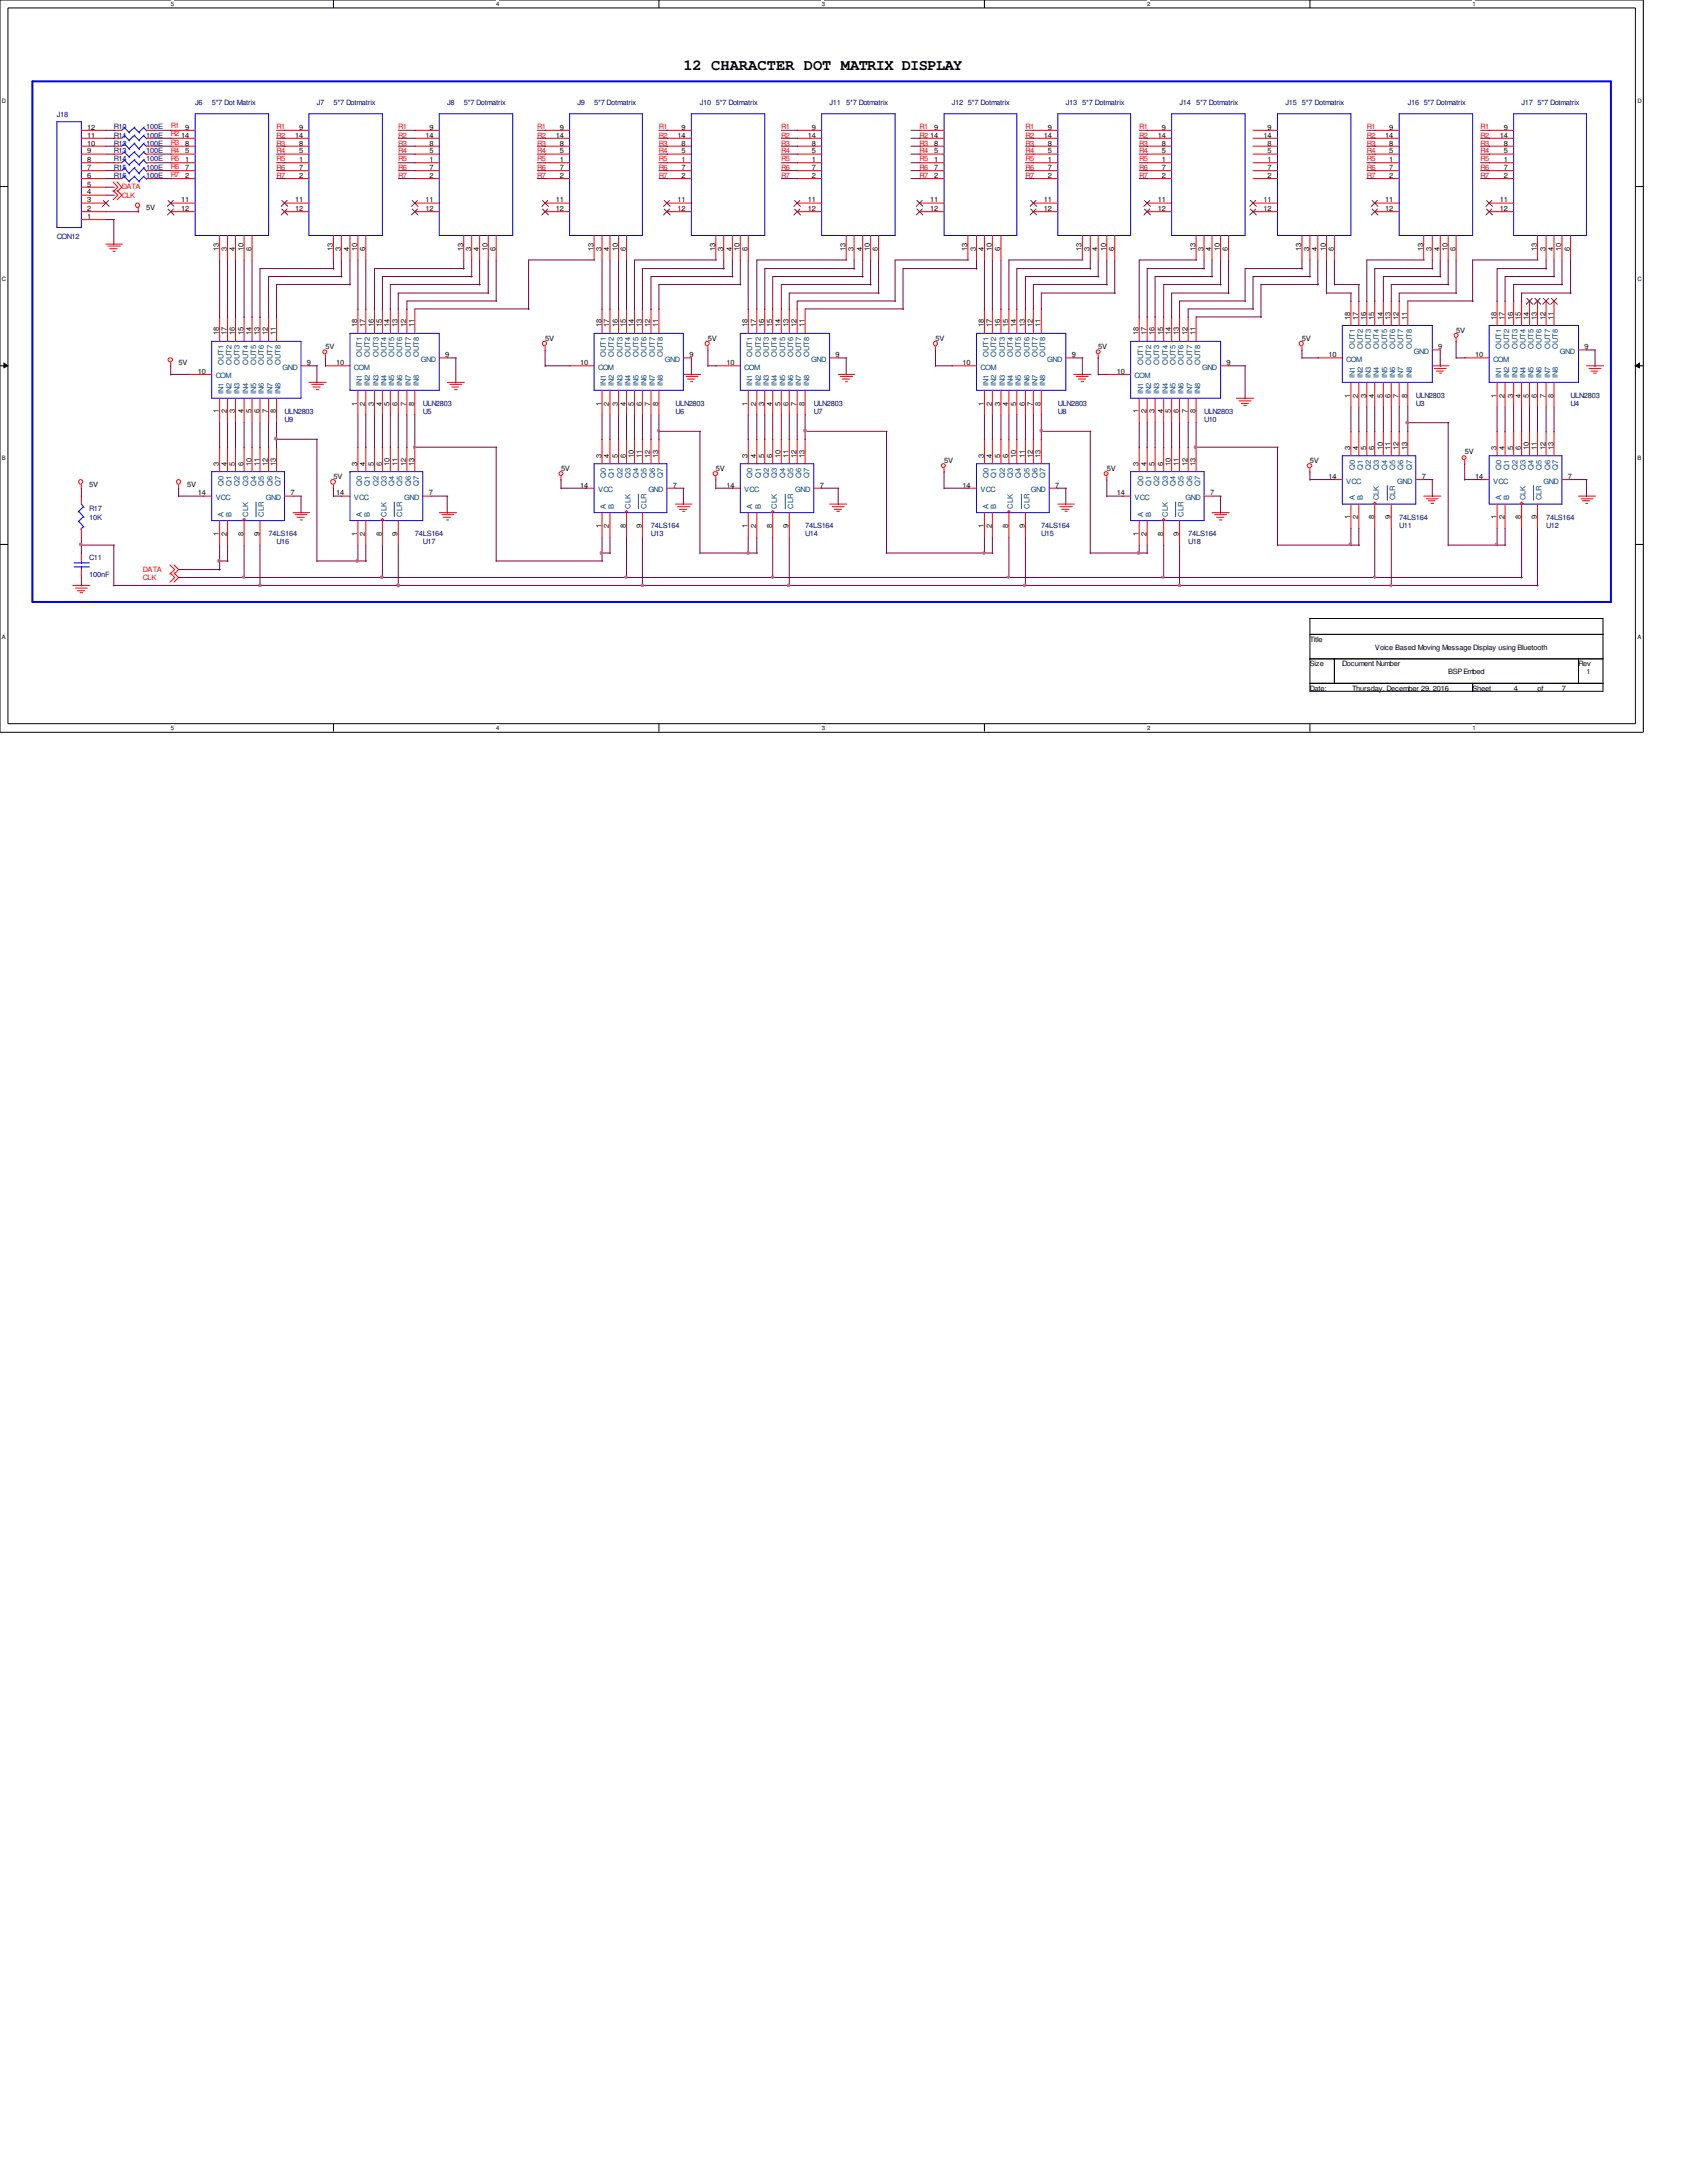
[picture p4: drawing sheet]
<svg xmlns="http://www.w3.org/2000/svg" width="216mm" height="279mm" viewBox="0 0 216 279" stroke-linecap="round" stroke-linejoin="round" font-family="sans-serif">
<defs><g id="words">
<text font-size="1.9" x="87.5" y="9">12 CHARACTER DOT MATRIX DISPLAY</text>
<g font-size=".9" fill="#000080">
<text x="7.3" y="15">J18</text>
<text x="14.6" y="17.6">R11</text>
<text x="14.6" y="16.5">R10</text>
<text x="18.7" y="17.6">100E</text>
<text x="18.7" y="16.5">100E</text>
<text x="25" y="13.4">J6</text>
<text x="27.1" y="13.4">5*7 Dot Matrix</text>
<text x="40.6" y="13.4">J7</text>
<text x="42.7" y="13.4">5*7 Dotmatrix</text>
<text x="57.2" y="13.4">J8</text>
<text x="59.4" y="13.4">5*7 Dotmatrix</text>
<text x="73.9" y="13.4">J9</text>
<text x="76" y="13.4">5*7 Dotmatrix</text>
<text x="89.6" y="13.4">J10 5*7 Dotmatrix</text>
<text x="106.2" y="13.4">J11</text>
<text x="108.3" y="13.4">5*7 Dotmatrix</text>
<text x="121.8" y="13.4">J12 5*7 Dotmatrix</text>
<text x="136.4" y="13.4">J13</text>
<text x="138.5" y="13.4">5*7 Dotmatrix</text>
<text x="151" y="13.4">J14</text>
<text x="153.1" y="13.4">5*7 Dotmatrix</text>
<text x="164.5" y="13.4">J15</text>
<text x="166.6" y="13.4">5*7 Dotmatrix</text>
<text x="180.2" y="13.4">J16 5*7 Dotmatrix</text>
<text x="194.7" y="13.4">J17 5*7 Dotmatrix</text>
<text x="14.6" y="22.8">R16</text>
<text x="14.6" y="21.8">R15</text>
<text x="14.6" y="20.7">R14</text>
<text x="14.6" y="19.6">R13</text>
<text x="14.6" y="18.6">R12</text>
<text x="18.7" y="22.8">100E</text>
<text x="18.7" y="21.8">100E</text>
<text x="18.7" y="20.7">100E</text>
<text x="18.7" y="19.6">100E</text>
<text x="18.7" y="18.6">100E</text>
<text x="7.3" y="30.6">CON12</text>
<text x="36.4" y="53">ULN2803</text>
<text x="54.1" y="53">U5</text>
<text x="54.1" y="51.9">ULN2803</text>
<text x="86.4" y="53">U6</text>
<text x="86.4" y="51.9">ULN2803</text>
<text x="104.1" y="53">U7</text>
<text x="104.1" y="51.9">ULN2803</text>
<text x="135.4" y="53">U8</text>
<text x="135.4" y="51.9">ULN2803</text>
<text x="154.1" y="53">ULN2803</text>
<text x="181.2" y="51.9">U3</text>
<text x="181.2" y="50.9">ULN2803</text>
<text x="201" y="51.9">U4</text>
<text x="201" y="50.9">ULN2803</text>
<text x="36.4" y="54">U9</text>
<text x="154.1" y="54">U10</text>
<text x="11.4" y="65.4">R17</text>
<text x="11.4" y="66.5">10K</text>
<text x="11.4" y="71.7">C11</text>
<text x="34.4" y="68.6">74LS164</text>
<text x="35.4" y="69.7">U16</text>
<text x="53.1" y="68.6">74LS164</text>
<text x="54.1" y="69.7">U17</text>
<text x="83.3" y="68.6">U13</text>
<text x="83.3" y="67.6">74LS164</text>
<text x="103" y="68.6">U14</text>
<text x="103" y="67.6">74LS164</text>
<text x="133.3" y="68.6">U15</text>
<text x="133.3" y="67.6">74LS164</text>
<text x="152.1" y="69.7">U18</text>
<text x="152.1" y="68.6">74LS164</text>
<text x="179.1" y="67.6">U11</text>
<text x="179.1" y="66.5">74LS164</text>
<text x="197.9" y="67.6">U12</text>
<text x="197.9" y="66.5">74LS164</text>
<text x="11.4" y="73.8">100nF</text>
</g>
<g font-size=".9">
<text x="11.2" y="17.6">11</text>
<text x="11.2" y="16.6">12</text>
<text x="23.2" y="17.6">14</text>
<text x="23.7" y="16.6">9</text>
<text x="37.8" y="17.6">14</text>
<text x="38.3" y="16.6">9</text>
<text x="54.4" y="17.6">14</text>
<text x="54.9" y="16.6">9</text>
<text x="71.1" y="17.6">14</text>
<text x="71.6" y="16.6">9</text>
<text x="86.7" y="17.6">14</text>
<text x="87.2" y="16.6">9</text>
<text x="103.4" y="17.6">14</text>
<text x="103.9" y="16.6">9</text>
<text x="119" y="17.6">14</text>
<text x="119.5" y="16.6">9</text>
<text x="133.6" y="17.6">14</text>
<text x="134.1" y="16.6">9</text>
<text x="148.2" y="17.6">14</text>
<text x="148.7" y="16.6">9</text>
<text x="161.7" y="17.6">14</text>
<text x="162.2" y="16.6">9</text>
<text x="177.3" y="17.6">14</text>
<text x="177.8" y="16.6">9</text>
<text x="191.9" y="17.6">14</text>
<text x="192.4" y="16.6">9</text>
<text x="11.2" y="23.9">5</text>
<text x="11.2" y="22.8">6</text>
<text x="11.2" y="21.8">7</text>
<text x="11.2" y="20.7">8</text>
<text x="11.2" y="19.6">9</text>
<text x="11.2" y="18.6">10</text>
<text x="23.7" y="20.7">1</text>
<text x="23.7" y="22.8">2</text>
<text x="23.7" y="19.6">5</text>
<text x="23.7" y="21.8">7</text>
<text x="23.7" y="18.6">8</text>
<text x="38.3" y="20.7">1</text>
<text x="38.3" y="22.8">2</text>
<text x="38.3" y="19.6">5</text>
<text x="38.3" y="21.8">7</text>
<text x="38.3" y="18.6">8</text>
<text x="54.9" y="20.7">1</text>
<text x="54.9" y="22.8">2</text>
<text x="54.9" y="19.6">5</text>
<text x="54.9" y="21.8">7</text>
<text x="54.9" y="18.6">8</text>
<text x="71.6" y="20.7">1</text>
<text x="71.6" y="22.8">2</text>
<text x="71.6" y="19.6">5</text>
<text x="71.6" y="21.8">7</text>
<text x="71.6" y="18.6">8</text>
<text x="87.2" y="20.7">1</text>
<text x="87.2" y="22.8">2</text>
<text x="87.2" y="19.6">5</text>
<text x="87.2" y="21.8">7</text>
<text x="87.2" y="18.6">8</text>
<text x="103.9" y="20.7">1</text>
<text x="103.9" y="22.8">2</text>
<text x="103.9" y="19.6">5</text>
<text x="103.9" y="21.8">7</text>
<text x="103.9" y="18.6">8</text>
<text x="119.5" y="20.7">1</text>
<text x="119.5" y="22.8">2</text>
<text x="119.5" y="19.6">5</text>
<text x="119.5" y="21.8">7</text>
<text x="119.5" y="18.6">8</text>
<text x="134.1" y="20.7">1</text>
<text x="134.1" y="22.8">2</text>
<text x="134.1" y="19.6">5</text>
<text x="134.1" y="21.8">7</text>
<text x="134.1" y="18.6">8</text>
<text x="148.7" y="20.7">1</text>
<text x="148.7" y="22.8">2</text>
<text x="148.7" y="19.6">5</text>
<text x="148.7" y="21.8">7</text>
<text x="148.7" y="18.6">8</text>
<text x="162.2" y="20.7">1</text>
<text x="162.2" y="22.8">2</text>
<text x="162.2" y="19.6">5</text>
<text x="162.2" y="21.8">7</text>
<text x="162.2" y="18.6">8</text>
<text x="177.8" y="20.7">1</text>
<text x="177.8" y="22.8">2</text>
<text x="177.8" y="19.6">5</text>
<text x="177.8" y="21.8">7</text>
<text x="177.8" y="18.6">8</text>
<text x="192.4" y="20.7">1</text>
<text x="192.4" y="22.8">2</text>
<text x="192.4" y="19.6">5</text>
<text x="192.4" y="21.8">7</text>
<text x="192.4" y="18.6">8</text>
<text x="11.2" y="28">1</text>
<text x="11.2" y="27">2</text>
<text x="11.2" y="25.9">3</text>
<text x="11.2" y="24.9">4</text>
<text x="18.7" y="26.9">5V</text>
<text x="23.2" y="25.9">11</text>
<text x="23.2" y="27">12</text>
<text x="37.8" y="25.9">11</text>
<text x="37.8" y="27">12</text>
<text x="54.4" y="25.9">11</text>
<text x="54.4" y="27">12</text>
<text x="71.1" y="25.9">11</text>
<text x="71.1" y="27">12</text>
<text x="86.7" y="25.9">11</text>
<text x="86.7" y="27">12</text>
<text x="103.4" y="25.9">11</text>
<text x="103.4" y="27">12</text>
<text x="119" y="25.9">11</text>
<text x="119" y="27">12</text>
<text x="133.6" y="25.9">11</text>
<text x="133.6" y="27">12</text>
<text x="148.2" y="25.9">11</text>
<text x="148.2" y="27">12</text>
<text x="161.7" y="25.9">11</text>
<text x="161.7" y="27">12</text>
<text x="177.3" y="25.9">11</text>
<text x="177.3" y="27">12</text>
<text x="191.9" y="25.9">11</text>
<text x="191.9" y="27">12</text>
<text x="28" y="32.1" transform="rotate(-90 28 32.1)">13</text>
<text x="29" y="32.1" transform="rotate(-90 29 32.1)">3</text>
<text x="30.1" y="32.1" transform="rotate(-90 30.1 32.1)">4</text>
<text x="31.2" y="32.1" transform="rotate(-90 31.2 32.1)">10</text>
<text x="32.2" y="32.1" transform="rotate(-90 32.2 32.1)">6</text>
<text x="42.6" y="32.1" transform="rotate(-90 42.6 32.1)">13</text>
<text x="43.6" y="32.1" transform="rotate(-90 43.6 32.1)">3</text>
<text x="44.7" y="32.1" transform="rotate(-90 44.7 32.1)">4</text>
<text x="45.7" y="32.1" transform="rotate(-90 45.7 32.1)">10</text>
<text x="46.7" y="32.1" transform="rotate(-90 46.7 32.1)">6</text>
<text x="59.3" y="32.1" transform="rotate(-90 59.3 32.1)">13</text>
<text x="60.3" y="32.1" transform="rotate(-90 60.3 32.1)">3</text>
<text x="61.3" y="32.1" transform="rotate(-90 61.3 32.1)">4</text>
<text x="62.4" y="32.1" transform="rotate(-90 62.4 32.1)">10</text>
<text x="63.4" y="32.1" transform="rotate(-90 63.4 32.1)">6</text>
<text x="75.9" y="32.1" transform="rotate(-90 75.9 32.1)">13</text>
<text x="77" y="32.1" transform="rotate(-90 77 32.1)">3</text>
<text x="78" y="32.1" transform="rotate(-90 78 32.1)">4</text>
<text x="79.1" y="32.1" transform="rotate(-90 79.1 32.1)">10</text>
<text x="80.1" y="32.1" transform="rotate(-90 80.1 32.1)">6</text>
<text x="91.5" y="32.1" transform="rotate(-90 91.5 32.1)">13</text>
<text x="92.5" y="32.1" transform="rotate(-90 92.5 32.1)">3</text>
<text x="93.6" y="32.1" transform="rotate(-90 93.6 32.1)">4</text>
<text x="94.7" y="32.1" transform="rotate(-90 94.7 32.1)">10</text>
<text x="95.7" y="32.1" transform="rotate(-90 95.7 32.1)">6</text>
<text x="108.2" y="32.1" transform="rotate(-90 108.2 32.1)">13</text>
<text x="109.2" y="32.1" transform="rotate(-90 109.2 32.1)">3</text>
<text x="110.3" y="32.1" transform="rotate(-90 110.3 32.1)">4</text>
<text x="111.3" y="32.1" transform="rotate(-90 111.3 32.1)">10</text>
<text x="112.4" y="32.1" transform="rotate(-90 112.4 32.1)">6</text>
<text x="123.8" y="32.1" transform="rotate(-90 123.8 32.1)">13</text>
<text x="124.9" y="32.1" transform="rotate(-90 124.9 32.1)">3</text>
<text x="125.9" y="32.1" transform="rotate(-90 125.9 32.1)">4</text>
<text x="126.9" y="32.1" transform="rotate(-90 126.9 32.1)">10</text>
<text x="128" y="32.1" transform="rotate(-90 128 32.1)">6</text>
<text x="138.4" y="32.1" transform="rotate(-90 138.4 32.1)">13</text>
<text x="139.4" y="32.1" transform="rotate(-90 139.4 32.1)">3</text>
<text x="140.5" y="32.1" transform="rotate(-90 140.5 32.1)">4</text>
<text x="141.6" y="32.1" transform="rotate(-90 141.6 32.1)">10</text>
<text x="142.6" y="32.1" transform="rotate(-90 142.6 32.1)">6</text>
<text x="153" y="32.1" transform="rotate(-90 153 32.1)">13</text>
<text x="154" y="32.1" transform="rotate(-90 154 32.1)">3</text>
<text x="155" y="32.1" transform="rotate(-90 155 32.1)">4</text>
<text x="156.1" y="32.1" transform="rotate(-90 156.1 32.1)">10</text>
<text x="157.1" y="32.1" transform="rotate(-90 157.1 32.1)">6</text>
<text x="166.5" y="32.1" transform="rotate(-90 166.5 32.1)">13</text>
<text x="167.6" y="32.1" transform="rotate(-90 167.6 32.1)">3</text>
<text x="168.6" y="32.1" transform="rotate(-90 168.6 32.1)">4</text>
<text x="169.7" y="32.1" transform="rotate(-90 169.7 32.1)">10</text>
<text x="170.7" y="32.1" transform="rotate(-90 170.7 32.1)">6</text>
<text x="182.1" y="32.1" transform="rotate(-90 182.1 32.1)">13</text>
<text x="183.2" y="32.1" transform="rotate(-90 183.2 32.1)">3</text>
<text x="184.2" y="32.1" transform="rotate(-90 184.2 32.1)">4</text>
<text x="185.3" y="32.1" transform="rotate(-90 185.3 32.1)">10</text>
<text x="186.3" y="32.1" transform="rotate(-90 186.3 32.1)">6</text>
<text x="196.7" y="32.1" transform="rotate(-90 196.7 32.1)">13</text>
<text x="197.8" y="32.1" transform="rotate(-90 197.8 32.1)">3</text>
<text x="198.8" y="32.1" transform="rotate(-90 198.8 32.1)">4</text>
<text x="199.8" y="32.1" transform="rotate(-90 199.8 32.1)">10</text>
<text x="200.9" y="32.1" transform="rotate(-90 200.9 32.1)">6</text>
<text x="45.7" y="41.9" transform="rotate(-90 45.7 41.9)">18</text>
<text x="46.7" y="41.9" transform="rotate(-90 46.7 41.9)">17</text>
<text x="47.8" y="41.9" transform="rotate(-90 47.8 41.9)">16</text>
<text x="48.9" y="41.9" transform="rotate(-90 48.9 41.9)">15</text>
<text x="49.9" y="41.9" transform="rotate(-90 49.9 41.9)">14</text>
<text x="50.9" y="41.9" transform="rotate(-90 50.9 41.9)">13</text>
<text x="52" y="41.9" transform="rotate(-90 52 41.9)">12</text>
<text x="53" y="41.9" transform="rotate(-90 53 41.9)">11</text>
<text x="77" y="41.9" transform="rotate(-90 77 41.9)">18</text>
<text x="78" y="41.9" transform="rotate(-90 78 41.9)">17</text>
<text x="79.1" y="41.9" transform="rotate(-90 79.1 41.9)">16</text>
<text x="80.1" y="41.9" transform="rotate(-90 80.1 41.9)">15</text>
<text x="81.1" y="41.9" transform="rotate(-90 81.1 41.9)">14</text>
<text x="82.1" y="41.9" transform="rotate(-90 82.1 41.9)">13</text>
<text x="83.2" y="41.9" transform="rotate(-90 83.2 41.9)">12</text>
<text x="84.2" y="41.9" transform="rotate(-90 84.2 41.9)">11</text>
<text x="95.7" y="41.9" transform="rotate(-90 95.7 41.9)">18</text>
<text x="96.8" y="41.9" transform="rotate(-90 96.8 41.9)">17</text>
<text x="97.8" y="41.9" transform="rotate(-90 97.8 41.9)">16</text>
<text x="98.8" y="41.9" transform="rotate(-90 98.8 41.9)">15</text>
<text x="99.9" y="41.9" transform="rotate(-90 99.9 41.9)">14</text>
<text x="100.9" y="41.9" transform="rotate(-90 100.9 41.9)">13</text>
<text x="101.9" y="41.9" transform="rotate(-90 101.9 41.9)">12</text>
<text x="103" y="41.9" transform="rotate(-90 103 41.9)">11</text>
<text x="125.9" y="41.9" transform="rotate(-90 125.9 41.9)">18</text>
<text x="126.9" y="41.9" transform="rotate(-90 126.9 41.9)">17</text>
<text x="128" y="41.9" transform="rotate(-90 128 41.9)">16</text>
<text x="129" y="41.9" transform="rotate(-90 129 41.9)">15</text>
<text x="130" y="41.9" transform="rotate(-90 130 41.9)">14</text>
<text x="131.1" y="41.9" transform="rotate(-90 131.1 41.9)">13</text>
<text x="132.2" y="41.9" transform="rotate(-90 132.2 41.9)">12</text>
<text x="133.2" y="41.9" transform="rotate(-90 133.2 41.9)">11</text>
<text x="172.8" y="40.9" transform="rotate(-90 172.8 40.9)">18</text>
<text x="173.8" y="40.9" transform="rotate(-90 173.8 40.9)">17</text>
<text x="174.8" y="40.9" transform="rotate(-90 174.8 40.9)">16</text>
<text x="175.9" y="40.9" transform="rotate(-90 175.9 40.9)">15</text>
<text x="177" y="40.9" transform="rotate(-90 177 40.9)">14</text>
<text x="178" y="40.9" transform="rotate(-90 178 40.9)">13</text>
<text x="179" y="40.9" transform="rotate(-90 179 40.9)">12</text>
<text x="180.1" y="40.9" transform="rotate(-90 180.1 40.9)">11</text>
<text x="191.5" y="40.9" transform="rotate(-90 191.5 40.9)">18</text>
<text x="192.5" y="40.9" transform="rotate(-90 192.5 40.9)">17</text>
<text x="193.6" y="40.9" transform="rotate(-90 193.6 40.9)">16</text>
<text x="194.6" y="40.9" transform="rotate(-90 194.6 40.9)">15</text>
<text x="195.7" y="40.9" transform="rotate(-90 195.7 40.9)">14</text>
<text x="196.7" y="40.9" transform="rotate(-90 196.7 40.9)">13</text>
<text x="197.8" y="40.9" transform="rotate(-90 197.8 40.9)">12</text>
<text x="198.8" y="40.9" transform="rotate(-90 198.8 40.9)">11</text>
<text x="22.9" y="46.7">5V</text>
<text x="25.3" y="47.8">10</text>
<text x="28" y="42.9" transform="rotate(-90 28 42.9)">18</text>
<text x="29" y="42.9" transform="rotate(-90 29 42.9)">17</text>
<text x="30.1" y="42.9" transform="rotate(-90 30.1 42.9)">16</text>
<text x="31.2" y="42.9" transform="rotate(-90 31.2 42.9)">15</text>
<text x="32.2" y="42.9" transform="rotate(-90 32.2 42.9)">14</text>
<text x="33.2" y="42.9" transform="rotate(-90 33.2 42.9)">13</text>
<text x="34.3" y="42.9" transform="rotate(-90 34.3 42.9)">12</text>
<text x="35.3" y="42.9" transform="rotate(-90 35.3 42.9)">11</text>
<text x="39.3" y="46.7">9</text>
<text x="41.7" y="44.6">5V</text>
<text x="43" y="46.7">10</text>
<text x="57" y="45.7">9</text>
<text x="69.8" y="43.6">5V</text>
<text x="74.3" y="46.7">10</text>
<text x="88.2" y="45.7">9</text>
<text x="90.6" y="43.6">5V</text>
<text x="93" y="46.7">10</text>
<text x="106.9" y="45.7">9</text>
<text x="119.7" y="43.6">5V</text>
<text x="123.2" y="46.7">10</text>
<text x="137.2" y="45.7">9</text>
<text x="140.5" y="44.6">5V</text>
<text x="142.9" y="47.8">10</text>
<text x="145.7" y="42.9" transform="rotate(-90 145.7 42.9)">18</text>
<text x="146.7" y="42.9" transform="rotate(-90 146.7 42.9)">17</text>
<text x="147.7" y="42.9" transform="rotate(-90 147.7 42.9)">16</text>
<text x="148.8" y="42.9" transform="rotate(-90 148.8 42.9)">15</text>
<text x="149.9" y="42.9" transform="rotate(-90 149.9 42.9)">14</text>
<text x="150.9" y="42.9" transform="rotate(-90 150.9 42.9)">13</text>
<text x="152" y="42.9" transform="rotate(-90 152 42.9)">12</text>
<text x="153" y="42.9" transform="rotate(-90 153 42.9)">11</text>
<text x="157" y="46.7">9</text>
<text x="166.6" y="43.6">5V</text>
<text x="170" y="45.7">10</text>
<text x="184.1" y="44.7">9</text>
<text x="186.4" y="42.6">5V</text>
<text x="188.8" y="45.7">10</text>
<text x="202.8" y="44.7">9</text>
<text x="28" y="52.9" transform="rotate(-90 28 52.9)">1</text>
<text x="29" y="52.9" transform="rotate(-90 29 52.9)">2</text>
<text x="30.1" y="52.9" transform="rotate(-90 30.1 52.9)">3</text>
<text x="31.2" y="52.9" transform="rotate(-90 31.2 52.9)">4</text>
<text x="32.2" y="52.9" transform="rotate(-90 32.2 52.9)">5</text>
<text x="33.2" y="52.9" transform="rotate(-90 33.2 52.9)">6</text>
<text x="34.3" y="52.9" transform="rotate(-90 34.3 52.9)">7</text>
<text x="35.3" y="52.9" transform="rotate(-90 35.3 52.9)">8</text>
<text x="45.7" y="51.9" transform="rotate(-90 45.7 51.9)">1</text>
<text x="46.7" y="51.9" transform="rotate(-90 46.7 51.9)">2</text>
<text x="47.8" y="51.9" transform="rotate(-90 47.8 51.9)">3</text>
<text x="48.9" y="51.9" transform="rotate(-90 48.9 51.9)">4</text>
<text x="49.9" y="51.9" transform="rotate(-90 49.9 51.9)">5</text>
<text x="50.9" y="51.9" transform="rotate(-90 50.9 51.9)">6</text>
<text x="52" y="51.9" transform="rotate(-90 52 51.9)">7</text>
<text x="53" y="51.9" transform="rotate(-90 53 51.9)">8</text>
<text x="77" y="51.9" transform="rotate(-90 77 51.9)">1</text>
<text x="78" y="51.9" transform="rotate(-90 78 51.9)">2</text>
<text x="79.1" y="51.9" transform="rotate(-90 79.1 51.9)">3</text>
<text x="80.1" y="51.9" transform="rotate(-90 80.1 51.9)">4</text>
<text x="81.1" y="51.9" transform="rotate(-90 81.1 51.9)">5</text>
<text x="82.1" y="51.9" transform="rotate(-90 82.1 51.9)">6</text>
<text x="83.2" y="51.9" transform="rotate(-90 83.2 51.9)">7</text>
<text x="84.2" y="51.9" transform="rotate(-90 84.2 51.9)">8</text>
<text x="95.7" y="51.9" transform="rotate(-90 95.7 51.9)">1</text>
<text x="96.8" y="51.9" transform="rotate(-90 96.8 51.9)">2</text>
<text x="97.8" y="51.9" transform="rotate(-90 97.8 51.9)">3</text>
<text x="98.8" y="51.9" transform="rotate(-90 98.8 51.9)">4</text>
<text x="99.9" y="51.9" transform="rotate(-90 99.9 51.9)">5</text>
<text x="100.9" y="51.9" transform="rotate(-90 100.9 51.9)">6</text>
<text x="101.9" y="51.9" transform="rotate(-90 101.9 51.9)">7</text>
<text x="103" y="51.9" transform="rotate(-90 103 51.9)">8</text>
<text x="125.9" y="51.9" transform="rotate(-90 125.9 51.9)">1</text>
<text x="126.9" y="51.9" transform="rotate(-90 126.9 51.9)">2</text>
<text x="128" y="51.9" transform="rotate(-90 128 51.9)">3</text>
<text x="129" y="51.9" transform="rotate(-90 129 51.9)">4</text>
<text x="130" y="51.9" transform="rotate(-90 130 51.9)">5</text>
<text x="131.1" y="51.9" transform="rotate(-90 131.1 51.9)">6</text>
<text x="132.2" y="51.9" transform="rotate(-90 132.2 51.9)">7</text>
<text x="133.2" y="51.9" transform="rotate(-90 133.2 51.9)">8</text>
<text x="145.7" y="52.9" transform="rotate(-90 145.7 52.9)">1</text>
<text x="146.7" y="52.9" transform="rotate(-90 146.7 52.9)">2</text>
<text x="147.7" y="52.9" transform="rotate(-90 147.7 52.9)">3</text>
<text x="148.8" y="52.9" transform="rotate(-90 148.8 52.9)">4</text>
<text x="149.9" y="52.9" transform="rotate(-90 149.9 52.9)">5</text>
<text x="150.9" y="52.9" transform="rotate(-90 150.9 52.9)">6</text>
<text x="152" y="52.9" transform="rotate(-90 152 52.9)">7</text>
<text x="153" y="52.9" transform="rotate(-90 153 52.9)">8</text>
<text x="172.8" y="50.9" transform="rotate(-90 172.8 50.9)">1</text>
<text x="173.8" y="50.9" transform="rotate(-90 173.8 50.9)">2</text>
<text x="174.8" y="50.9" transform="rotate(-90 174.8 50.9)">3</text>
<text x="175.9" y="50.9" transform="rotate(-90 175.9 50.9)">4</text>
<text x="177" y="50.9" transform="rotate(-90 177 50.9)">5</text>
<text x="178" y="50.9" transform="rotate(-90 178 50.9)">6</text>
<text x="179" y="50.9" transform="rotate(-90 179 50.9)">7</text>
<text x="180.1" y="50.9" transform="rotate(-90 180.1 50.9)">8</text>
<text x="191.5" y="50.9" transform="rotate(-90 191.5 50.9)">1</text>
<text x="192.5" y="50.9" transform="rotate(-90 192.5 50.9)">2</text>
<text x="193.6" y="50.9" transform="rotate(-90 193.6 50.9)">3</text>
<text x="194.6" y="50.9" transform="rotate(-90 194.6 50.9)">4</text>
<text x="195.7" y="50.9" transform="rotate(-90 195.7 50.9)">5</text>
<text x="196.7" y="50.9" transform="rotate(-90 196.7 50.9)">6</text>
<text x="197.8" y="50.9" transform="rotate(-90 197.8 50.9)">7</text>
<text x="198.8" y="50.9" transform="rotate(-90 198.8 50.9)">8</text>
<text x="28" y="59.6" transform="rotate(-90 28 59.6)">3</text>
<text x="29" y="59.6" transform="rotate(-90 29 59.6)">4</text>
<text x="30.1" y="59.6" transform="rotate(-90 30.1 59.6)">5</text>
<text x="31.2" y="59.6" transform="rotate(-90 31.2 59.6)">6</text>
<text x="32.2" y="59.6" transform="rotate(-90 32.2 59.6)">10</text>
<text x="33.2" y="59.6" transform="rotate(-90 33.2 59.6)">11</text>
<text x="34.3" y="59.6" transform="rotate(-90 34.3 59.6)">12</text>
<text x="35.3" y="59.6" transform="rotate(-90 35.3 59.6)">13</text>
<text x="45.7" y="59.6" transform="rotate(-90 45.7 59.6)">3</text>
<text x="46.7" y="59.6" transform="rotate(-90 46.7 59.6)">4</text>
<text x="47.8" y="59.6" transform="rotate(-90 47.8 59.6)">5</text>
<text x="48.9" y="59.6" transform="rotate(-90 48.9 59.6)">6</text>
<text x="49.9" y="59.6" transform="rotate(-90 49.9 59.6)">10</text>
<text x="50.9" y="59.6" transform="rotate(-90 50.9 59.6)">11</text>
<text x="52" y="59.6" transform="rotate(-90 52 59.6)">12</text>
<text x="53" y="59.6" transform="rotate(-90 53 59.6)">13</text>
<text x="77" y="58.6" transform="rotate(-90 77 58.6)">3</text>
<text x="78" y="58.6" transform="rotate(-90 78 58.6)">4</text>
<text x="79.1" y="58.6" transform="rotate(-90 79.1 58.6)">5</text>
<text x="80.1" y="58.6" transform="rotate(-90 80.1 58.6)">6</text>
<text x="81.1" y="58.6" transform="rotate(-90 81.1 58.6)">10</text>
<text x="82.1" y="58.6" transform="rotate(-90 82.1 58.6)">11</text>
<text x="83.2" y="58.6" transform="rotate(-90 83.2 58.6)">12</text>
<text x="84.2" y="58.6" transform="rotate(-90 84.2 58.6)">13</text>
<text x="95.7" y="58.6" transform="rotate(-90 95.7 58.6)">3</text>
<text x="96.8" y="58.6" transform="rotate(-90 96.8 58.6)">4</text>
<text x="97.8" y="58.6" transform="rotate(-90 97.8 58.6)">5</text>
<text x="98.8" y="58.6" transform="rotate(-90 98.8 58.6)">6</text>
<text x="99.9" y="58.6" transform="rotate(-90 99.9 58.6)">10</text>
<text x="100.9" y="58.6" transform="rotate(-90 100.9 58.6)">11</text>
<text x="101.9" y="58.6" transform="rotate(-90 101.9 58.6)">12</text>
<text x="103" y="58.6" transform="rotate(-90 103 58.6)">13</text>
<text x="120.8" y="59.3">5V</text>
<text x="125.9" y="58.6" transform="rotate(-90 125.9 58.6)">3</text>
<text x="126.9" y="58.6" transform="rotate(-90 126.9 58.6)">4</text>
<text x="128" y="58.6" transform="rotate(-90 128 58.6)">5</text>
<text x="129" y="58.6" transform="rotate(-90 129 58.6)">6</text>
<text x="130" y="58.6" transform="rotate(-90 130 58.6)">10</text>
<text x="131.1" y="58.6" transform="rotate(-90 131.1 58.6)">11</text>
<text x="132.2" y="58.6" transform="rotate(-90 132.2 58.6)">12</text>
<text x="133.2" y="58.6" transform="rotate(-90 133.2 58.6)">13</text>
<text x="145.7" y="59.6" transform="rotate(-90 145.7 59.6)">3</text>
<text x="146.7" y="59.6" transform="rotate(-90 146.7 59.6)">4</text>
<text x="147.7" y="59.6" transform="rotate(-90 147.7 59.6)">5</text>
<text x="148.8" y="59.6" transform="rotate(-90 148.8 59.6)">6</text>
<text x="149.9" y="59.6" transform="rotate(-90 149.9 59.6)">10</text>
<text x="150.9" y="59.6" transform="rotate(-90 150.9 59.6)">11</text>
<text x="152" y="59.6" transform="rotate(-90 152 59.6)">12</text>
<text x="153" y="59.6" transform="rotate(-90 153 59.6)">13</text>
<text x="167.6" y="59.3">5V</text>
<text x="172.8" y="57.6" transform="rotate(-90 172.8 57.6)">3</text>
<text x="173.8" y="57.6" transform="rotate(-90 173.8 57.6)">4</text>
<text x="174.8" y="57.6" transform="rotate(-90 174.8 57.6)">5</text>
<text x="175.9" y="57.6" transform="rotate(-90 175.9 57.6)">6</text>
<text x="177" y="57.6" transform="rotate(-90 177 57.6)">10</text>
<text x="178" y="57.6" transform="rotate(-90 178 57.6)">11</text>
<text x="179" y="57.6" transform="rotate(-90 179 57.6)">12</text>
<text x="180.1" y="57.6" transform="rotate(-90 180.1 57.6)">13</text>
<text x="187.5" y="58.2">5V</text>
<text x="191.5" y="57.6" transform="rotate(-90 191.5 57.6)">3</text>
<text x="192.5" y="57.6" transform="rotate(-90 192.5 57.6)">4</text>
<text x="193.6" y="57.6" transform="rotate(-90 193.6 57.6)">5</text>
<text x="194.6" y="57.6" transform="rotate(-90 194.6 57.6)">6</text>
<text x="195.7" y="57.6" transform="rotate(-90 195.7 57.6)">10</text>
<text x="196.7" y="57.6" transform="rotate(-90 196.7 57.6)">11</text>
<text x="197.8" y="57.6" transform="rotate(-90 197.8 57.6)">12</text>
<text x="198.8" y="57.6" transform="rotate(-90 198.8 57.6)">13</text>
<text x="11.4" y="62.3">5V</text>
<text x="24" y="62.3">5V</text>
<text x="25.3" y="63.4">14</text>
<text x="37.2" y="63.4">7</text>
<text x="42.7" y="61.3">5V</text>
<text x="43" y="63.4">14</text>
<text x="54.9" y="63.4">7</text>
<text x="71.8" y="60.3">5V</text>
<text x="74.3" y="62.4">14</text>
<text x="86.1" y="62.4">7</text>
<text x="91.6" y="60.3">5V</text>
<text x="93" y="62.4">14</text>
<text x="104.9" y="62.4">7</text>
<text x="123.2" y="62.4">14</text>
<text x="135" y="62.4">7</text>
<text x="141.6" y="60.3">5V</text>
<text x="142.9" y="63.4">14</text>
<text x="154.9" y="63.4">7</text>
<text x="170" y="61.3">14</text>
<text x="181.9" y="61.3">7</text>
<text x="188.8" y="61.3">14</text>
<text x="200.7" y="61.3">7</text>
<text x="28" y="68.6" transform="rotate(-90 28 68.6)">1</text>
<text x="29" y="68.6" transform="rotate(-90 29 68.6)">2</text>
<text x="31.2" y="68.6" transform="rotate(-90 31.2 68.6)">8</text>
<text x="33.2" y="68.6" transform="rotate(-90 33.2 68.6)">9</text>
<text x="45.7" y="68.6" transform="rotate(-90 45.7 68.6)">1</text>
<text x="46.7" y="68.6" transform="rotate(-90 46.7 68.6)">2</text>
<text x="48.9" y="68.6" transform="rotate(-90 48.9 68.6)">8</text>
<text x="50.9" y="68.6" transform="rotate(-90 50.9 68.6)">9</text>
<text x="77" y="67.6" transform="rotate(-90 77 67.6)">1</text>
<text x="78" y="67.6" transform="rotate(-90 78 67.6)">2</text>
<text x="80.1" y="67.6" transform="rotate(-90 80.1 67.6)">8</text>
<text x="82.1" y="67.6" transform="rotate(-90 82.1 67.6)">9</text>
<text x="95.7" y="67.6" transform="rotate(-90 95.7 67.6)">1</text>
<text x="96.8" y="67.6" transform="rotate(-90 96.8 67.6)">2</text>
<text x="98.8" y="67.6" transform="rotate(-90 98.8 67.6)">8</text>
<text x="100.9" y="67.6" transform="rotate(-90 100.9 67.6)">9</text>
<text x="125.9" y="67.6" transform="rotate(-90 125.9 67.6)">1</text>
<text x="126.9" y="67.6" transform="rotate(-90 126.9 67.6)">2</text>
<text x="129" y="67.6" transform="rotate(-90 129 67.6)">8</text>
<text x="131.1" y="67.6" transform="rotate(-90 131.1 67.6)">9</text>
<text x="145.7" y="68.6" transform="rotate(-90 145.7 68.6)">1</text>
<text x="146.7" y="68.6" transform="rotate(-90 146.7 68.6)">2</text>
<text x="148.8" y="68.6" transform="rotate(-90 148.8 68.6)">8</text>
<text x="150.9" y="68.6" transform="rotate(-90 150.9 68.6)">9</text>
<text x="172.8" y="66.5" transform="rotate(-90 172.8 66.5)">1</text>
<text x="173.8" y="66.5" transform="rotate(-90 173.8 66.5)">2</text>
<text x="175.9" y="66.5" transform="rotate(-90 175.9 66.5)">8</text>
<text x="178" y="66.5" transform="rotate(-90 178 66.5)">9</text>
<text x="191.5" y="66.5" transform="rotate(-90 191.5 66.5)">1</text>
<text x="192.5" y="66.5" transform="rotate(-90 192.5 66.5)">2</text>
<text x="194.6" y="66.5" transform="rotate(-90 194.6 66.5)">8</text>
<text x="196.7" y="66.5" transform="rotate(-90 196.7 66.5)">9</text>
<text x="167.6" y="82.1">Title</text>
<text x="175.9" y="83.1">Voice Based Moving Message Display using Bluetooth</text>
<text x="167.6" y="85.3">Size</text>
<text x="167.6" y="88.4">Date:</text>
<text x="171.8" y="85.3">Document Number</text>
<text x="173.1" y="88.4">Thursday, December 29, 2016</text>
<text x="185.3" y="86.3">BSP Embed</text>
<text x="188.5" y="88.4">Sheet</text>
<text x="193.7" y="88.4">4</text>
<text x="196.8" y="88.4">of</text>
<text x="199.9" y="88.4">7</text>
<text x="202" y="85.3">Rev</text>
<text x="203" y="86.3">1</text>
</g>
<g font-size=".9" fill="#f00">
<text x="21.8" y="17.4">R2</text>
<text x="21.8" y="16.4">R1</text>
<text x="35.4" y="17.6">R2</text>
<text x="35.4" y="16.5">R1</text>
<text x="51" y="16.5">R1</text>
<text x="51" y="17.6">R2</text>
<text x="68.7" y="16.5">R1</text>
<text x="68.7" y="17.6">R2</text>
<text x="84.3" y="16.5">R1</text>
<text x="84.3" y="17.6">R2</text>
<text x="100" y="17.6">R2</text>
<text x="100" y="16.5">R1</text>
<text x="117.7" y="17.6">R2</text>
<text x="117.7" y="16.5">R1</text>
<text x="131.2" y="16.5">R1</text>
<text x="131.2" y="17.6">R2</text>
<text x="145.8" y="17.6">R2</text>
<text x="145.8" y="16.5">R1</text>
<text x="174.9" y="16.5">R1</text>
<text x="174.9" y="17.6">R2</text>
<text x="189.5" y="16.5">R1</text>
<text x="189.5" y="17.6">R2</text>
<text x="21.8" y="20.6">R5</text>
<text x="21.8" y="18.5">R3</text>
<text x="21.8" y="22.7">R7</text>
<text x="21.8" y="21.6">R6</text>
<text x="21.8" y="19.6">R4</text>
<text x="35.4" y="20.7">R5</text>
<text x="35.4" y="21.8">R6</text>
<text x="35.4" y="18.6">R3</text>
<text x="35.4" y="19.6">R4</text>
<text x="35.4" y="22.8">R7</text>
<text x="51" y="20.7">R5</text>
<text x="51" y="18.6">R3</text>
<text x="51" y="21.8">R6</text>
<text x="51" y="19.6">R4</text>
<text x="51" y="22.8">R7</text>
<text x="68.7" y="19.6">R4</text>
<text x="68.7" y="21.8">R6</text>
<text x="68.7" y="22.8">R7</text>
<text x="68.7" y="20.7">R5</text>
<text x="68.7" y="18.6">R3</text>
<text x="84.3" y="19.6">R4</text>
<text x="84.3" y="20.7">R5</text>
<text x="84.3" y="21.8">R6</text>
<text x="84.3" y="18.6">R3</text>
<text x="84.3" y="22.8">R7</text>
<text x="100" y="19.6">R4</text>
<text x="100" y="21.8">R6</text>
<text x="100" y="22.8">R7</text>
<text x="100" y="18.6">R3</text>
<text x="100" y="20.7">R5</text>
<text x="117.7" y="19.6">R4</text>
<text x="117.7" y="21.8">R6</text>
<text x="117.7" y="18.6">R3</text>
<text x="117.7" y="20.7">R5</text>
<text x="117.7" y="22.8">R7</text>
<text x="131.2" y="20.7">R5</text>
<text x="131.2" y="22.8">R7</text>
<text x="131.2" y="21.8">R6</text>
<text x="131.2" y="18.6">R3</text>
<text x="131.2" y="19.6">R4</text>
<text x="145.8" y="18.6">R3</text>
<text x="145.8" y="19.6">R4</text>
<text x="145.8" y="22.8">R7</text>
<text x="145.8" y="21.8">R6</text>
<text x="145.8" y="20.7">R5</text>
<text x="174.9" y="18.6">R3</text>
<text x="174.9" y="22.8">R7</text>
<text x="174.9" y="19.6">R4</text>
<text x="174.9" y="20.7">R5</text>
<text x="174.9" y="21.8">R6</text>
<text x="189.5" y="21.8">R6</text>
<text x="189.5" y="18.6">R3</text>
<text x="189.5" y="20.7">R5</text>
<text x="189.5" y="22.8">R7</text>
<text x="189.5" y="19.6">R4</text>
<text x="15.6" y="24.2">DATA</text>
<text x="15.6" y="25.3">CLK</text>
<text x="18.3" y="74.3">CLK</text>
<text x="18.3" y="73.2">DATA</text>
</g>
<g font-size=".9" fill="#004080">
<text x="28.6" y="46.7" transform="rotate(-90 28.6 46.7)">OUT1</text>
<text x="29.6" y="46.7" transform="rotate(-90 29.6 46.7)">OUT2</text>
<text x="30.6" y="46.7" transform="rotate(-90 30.6 46.7)">OUT3</text>
<text x="31.8" y="46.7" transform="rotate(-90 31.8 46.7)">OUT4</text>
<text x="32.8" y="46.7" transform="rotate(-90 32.8 46.7)">OUT5</text>
<text x="33.8" y="46.7" transform="rotate(-90 33.8 46.7)">OUT6</text>
<text x="34.9" y="46.7" transform="rotate(-90 34.9 46.7)">OUT7</text>
<text x="35.9" y="46.7" transform="rotate(-90 35.9 46.7)">OUT8</text>
<text x="36.2" y="47.3">GND</text>
<text x="45.3" y="47.3">COM</text>
<text x="46.3" y="45.7" transform="rotate(-90 46.3 45.7)">OUT1</text>
<text x="47.3" y="45.7" transform="rotate(-90 47.3 45.7)">OUT2</text>
<text x="48.4" y="45.7" transform="rotate(-90 48.4 45.7)">OUT3</text>
<text x="49.4" y="45.7" transform="rotate(-90 49.4 45.7)">OUT4</text>
<text x="50.5" y="45.7" transform="rotate(-90 50.5 45.7)">OUT5</text>
<text x="51.5" y="45.7" transform="rotate(-90 51.5 45.7)">OUT6</text>
<text x="52.6" y="45.7" transform="rotate(-90 52.6 45.7)">OUT7</text>
<text x="53.6" y="45.7" transform="rotate(-90 53.6 45.7)">OUT8</text>
<text x="53.8" y="46.3">GND</text>
<text x="76.5" y="47.3">COM</text>
<text x="77.6" y="45.7" transform="rotate(-90 77.6 45.7)">OUT1</text>
<text x="78.6" y="45.7" transform="rotate(-90 78.6 45.7)">OUT2</text>
<text x="79.7" y="45.7" transform="rotate(-90 79.7 45.7)">OUT3</text>
<text x="80.7" y="45.7" transform="rotate(-90 80.7 45.7)">OUT4</text>
<text x="81.7" y="45.7" transform="rotate(-90 81.7 45.7)">OUT5</text>
<text x="82.7" y="45.7" transform="rotate(-90 82.7 45.7)">OUT6</text>
<text x="83.8" y="45.7" transform="rotate(-90 83.8 45.7)">OUT7</text>
<text x="84.8" y="45.7" transform="rotate(-90 84.8 45.7)">OUT8</text>
<text x="85.1" y="46.3">GND</text>
<text x="95.3" y="47.3">COM</text>
<text x="96.3" y="45.7" transform="rotate(-90 96.3 45.7)">OUT1</text>
<text x="97.4" y="45.7" transform="rotate(-90 97.4 45.7)">OUT2</text>
<text x="98.4" y="45.7" transform="rotate(-90 98.4 45.7)">OUT3</text>
<text x="99.4" y="45.7" transform="rotate(-90 99.4 45.7)">OUT4</text>
<text x="100.5" y="45.7" transform="rotate(-90 100.5 45.7)">OUT5</text>
<text x="101.5" y="45.7" transform="rotate(-90 101.5 45.7)">OUT6</text>
<text x="102.5" y="45.7" transform="rotate(-90 102.5 45.7)">OUT7</text>
<text x="103.5" y="45.7" transform="rotate(-90 103.5 45.7)">OUT8</text>
<text x="103.8" y="46.3">GND</text>
<text x="125.5" y="47.3">COM</text>
<text x="126.5" y="45.7" transform="rotate(-90 126.5 45.7)">OUT1</text>
<text x="127.5" y="45.7" transform="rotate(-90 127.5 45.7)">OUT2</text>
<text x="128.6" y="45.7" transform="rotate(-90 128.6 45.7)">OUT3</text>
<text x="129.6" y="45.7" transform="rotate(-90 129.6 45.7)">OUT4</text>
<text x="130.6" y="45.7" transform="rotate(-90 130.6 45.7)">OUT5</text>
<text x="131.7" y="45.7" transform="rotate(-90 131.7 45.7)">OUT6</text>
<text x="132.8" y="45.7" transform="rotate(-90 132.8 45.7)">OUT7</text>
<text x="133.8" y="45.7" transform="rotate(-90 133.8 45.7)">OUT8</text>
<text x="134" y="46.3">GND</text>
<text x="146.3" y="46.7" transform="rotate(-90 146.3 46.7)">OUT1</text>
<text x="147.3" y="46.7" transform="rotate(-90 147.3 46.7)">OUT2</text>
<text x="148.3" y="46.7" transform="rotate(-90 148.3 46.7)">OUT3</text>
<text x="149.4" y="46.7" transform="rotate(-90 149.4 46.7)">OUT4</text>
<text x="150.5" y="46.7" transform="rotate(-90 150.5 46.7)">OUT5</text>
<text x="151.5" y="46.7" transform="rotate(-90 151.5 46.7)">OUT6</text>
<text x="152.6" y="46.7" transform="rotate(-90 152.6 46.7)">OUT7</text>
<text x="153.6" y="46.7" transform="rotate(-90 153.6 46.7)">OUT8</text>
<text x="153.8" y="47.3">GND</text>
<text x="172.3" y="46.3">COM</text>
<text x="173.4" y="44.7" transform="rotate(-90 173.4 44.7)">OUT1</text>
<text x="174.4" y="44.7" transform="rotate(-90 174.4 44.7)">OUT2</text>
<text x="175.4" y="44.7" transform="rotate(-90 175.4 44.7)">OUT3</text>
<text x="176.4" y="44.7" transform="rotate(-90 176.4 44.7)">OUT4</text>
<text x="177.5" y="44.7" transform="rotate(-90 177.5 44.7)">OUT5</text>
<text x="178.6" y="44.7" transform="rotate(-90 178.6 44.7)">OUT6</text>
<text x="179.6" y="44.7" transform="rotate(-90 179.6 44.7)">OUT7</text>
<text x="180.7" y="44.7" transform="rotate(-90 180.7 44.7)">OUT8</text>
<text x="180.9" y="45.3">GND</text>
<text x="191.1" y="46.3">COM</text>
<text x="192.1" y="44.7" transform="rotate(-90 192.1 44.7)">OUT1</text>
<text x="193.1" y="44.7" transform="rotate(-90 193.1 44.7)">OUT2</text>
<text x="194.2" y="44.7" transform="rotate(-90 194.2 44.7)">OUT3</text>
<text x="195.2" y="44.7" transform="rotate(-90 195.2 44.7)">OUT4</text>
<text x="196.3" y="44.7" transform="rotate(-90 196.3 44.7)">OUT5</text>
<text x="197.3" y="44.7" transform="rotate(-90 197.3 44.7)">OUT6</text>
<text x="198.4" y="44.7" transform="rotate(-90 198.4 44.7)">OUT7</text>
<text x="199.4" y="44.7" transform="rotate(-90 199.4 44.7)">OUT8</text>
<text x="199.6" y="45.3">GND</text>
<text x="27.6" y="48.4">COM</text>
<text x="28.6" y="50.5" transform="rotate(-90 28.6 50.5)">IN1</text>
<text x="29.6" y="50.5" transform="rotate(-90 29.6 50.5)">IN2</text>
<text x="30.6" y="50.5" transform="rotate(-90 30.6 50.5)">IN3</text>
<text x="31.8" y="50.5" transform="rotate(-90 31.8 50.5)">IN4</text>
<text x="32.8" y="50.5" transform="rotate(-90 32.8 50.5)">IN5</text>
<text x="33.8" y="50.5" transform="rotate(-90 33.8 50.5)">IN6</text>
<text x="34.9" y="50.5" transform="rotate(-90 34.9 50.5)">IN7</text>
<text x="35.9" y="50.5" transform="rotate(-90 35.9 50.5)">IN8</text>
<text x="46.3" y="49.4" transform="rotate(-90 46.3 49.4)">IN1</text>
<text x="47.3" y="49.4" transform="rotate(-90 47.3 49.4)">IN2</text>
<text x="48.4" y="49.4" transform="rotate(-90 48.4 49.4)">IN3</text>
<text x="49.4" y="49.4" transform="rotate(-90 49.4 49.4)">IN4</text>
<text x="50.5" y="49.4" transform="rotate(-90 50.5 49.4)">IN5</text>
<text x="51.5" y="49.4" transform="rotate(-90 51.5 49.4)">IN6</text>
<text x="52.6" y="49.4" transform="rotate(-90 52.6 49.4)">IN7</text>
<text x="53.6" y="49.4" transform="rotate(-90 53.6 49.4)">IN8</text>
<text x="77.6" y="49.4" transform="rotate(-90 77.6 49.4)">IN1</text>
<text x="78.6" y="49.4" transform="rotate(-90 78.6 49.4)">IN2</text>
<text x="79.7" y="49.4" transform="rotate(-90 79.7 49.4)">IN3</text>
<text x="80.7" y="49.4" transform="rotate(-90 80.7 49.4)">IN4</text>
<text x="81.7" y="49.4" transform="rotate(-90 81.7 49.4)">IN5</text>
<text x="82.7" y="49.4" transform="rotate(-90 82.7 49.4)">IN6</text>
<text x="83.8" y="49.4" transform="rotate(-90 83.8 49.4)">IN7</text>
<text x="84.8" y="49.4" transform="rotate(-90 84.8 49.4)">IN8</text>
<text x="96.3" y="49.4" transform="rotate(-90 96.3 49.4)">IN1</text>
<text x="97.4" y="49.4" transform="rotate(-90 97.4 49.4)">IN2</text>
<text x="98.4" y="49.4" transform="rotate(-90 98.4 49.4)">IN3</text>
<text x="99.4" y="49.4" transform="rotate(-90 99.4 49.4)">IN4</text>
<text x="100.5" y="49.4" transform="rotate(-90 100.5 49.4)">IN5</text>
<text x="101.5" y="49.4" transform="rotate(-90 101.5 49.4)">IN6</text>
<text x="102.5" y="49.4" transform="rotate(-90 102.5 49.4)">IN7</text>
<text x="103.5" y="49.4" transform="rotate(-90 103.5 49.4)">IN8</text>
<text x="126.5" y="49.4" transform="rotate(-90 126.5 49.4)">IN1</text>
<text x="127.5" y="49.4" transform="rotate(-90 127.5 49.4)">IN2</text>
<text x="128.6" y="49.4" transform="rotate(-90 128.6 49.4)">IN3</text>
<text x="129.6" y="49.4" transform="rotate(-90 129.6 49.4)">IN4</text>
<text x="130.6" y="49.4" transform="rotate(-90 130.6 49.4)">IN5</text>
<text x="131.7" y="49.4" transform="rotate(-90 131.7 49.4)">IN6</text>
<text x="132.8" y="49.4" transform="rotate(-90 132.8 49.4)">IN7</text>
<text x="133.8" y="49.4" transform="rotate(-90 133.8 49.4)">IN8</text>
<text x="145.2" y="48.4">COM</text>
<text x="146.3" y="50.5" transform="rotate(-90 146.3 50.5)">IN1</text>
<text x="147.3" y="50.5" transform="rotate(-90 147.3 50.5)">IN2</text>
<text x="148.3" y="50.5" transform="rotate(-90 148.3 50.5)">IN3</text>
<text x="149.4" y="50.5" transform="rotate(-90 149.4 50.5)">IN4</text>
<text x="150.5" y="50.5" transform="rotate(-90 150.5 50.5)">IN5</text>
<text x="151.5" y="50.5" transform="rotate(-90 151.5 50.5)">IN6</text>
<text x="152.6" y="50.5" transform="rotate(-90 152.6 50.5)">IN7</text>
<text x="153.6" y="50.5" transform="rotate(-90 153.6 50.5)">IN8</text>
<text x="173.4" y="48.4" transform="rotate(-90 173.4 48.4)">IN1</text>
<text x="174.4" y="48.4" transform="rotate(-90 174.4 48.4)">IN2</text>
<text x="175.4" y="48.4" transform="rotate(-90 175.4 48.4)">IN3</text>
<text x="176.4" y="48.4" transform="rotate(-90 176.4 48.4)">IN4</text>
<text x="177.5" y="48.4" transform="rotate(-90 177.5 48.4)">IN5</text>
<text x="178.6" y="48.4" transform="rotate(-90 178.6 48.4)">IN6</text>
<text x="179.6" y="48.4" transform="rotate(-90 179.6 48.4)">IN7</text>
<text x="180.7" y="48.4" transform="rotate(-90 180.7 48.4)">IN8</text>
<text x="192.1" y="48.4" transform="rotate(-90 192.1 48.4)">IN1</text>
<text x="193.1" y="48.4" transform="rotate(-90 193.1 48.4)">IN2</text>
<text x="194.2" y="48.4" transform="rotate(-90 194.2 48.4)">IN3</text>
<text x="195.2" y="48.4" transform="rotate(-90 195.2 48.4)">IN4</text>
<text x="196.3" y="48.4" transform="rotate(-90 196.3 48.4)">IN5</text>
<text x="197.3" y="48.4" transform="rotate(-90 197.3 48.4)">IN6</text>
<text x="198.4" y="48.4" transform="rotate(-90 198.4 48.4)">IN7</text>
<text x="199.4" y="48.4" transform="rotate(-90 199.4 48.4)">IN8</text>
<text x="27.6" y="64">VCC</text>
<text x="28.6" y="62.1" transform="rotate(-90 28.6 62.1)">Q0</text>
<text x="29.6" y="62.1" transform="rotate(-90 29.6 62.1)">Q1</text>
<text x="30.6" y="62.1" transform="rotate(-90 30.6 62.1)">Q2</text>
<text x="31.8" y="62.1" transform="rotate(-90 31.8 62.1)">Q3</text>
<text x="32.8" y="62.1" transform="rotate(-90 32.8 62.1)">Q4</text>
<text x="33.8" y="62.1" transform="rotate(-90 33.8 62.1)">Q5</text>
<text x="34" y="64">GND</text>
<text x="34.9" y="62.1" transform="rotate(-90 34.9 62.1)">Q6</text>
<text x="35.9" y="62.1" transform="rotate(-90 35.9 62.1)">Q7</text>
<text x="45.3" y="64">VCC</text>
<text x="46.3" y="62.1" transform="rotate(-90 46.3 62.1)">Q0</text>
<text x="47.3" y="62.1" transform="rotate(-90 47.3 62.1)">Q1</text>
<text x="48.4" y="62.1" transform="rotate(-90 48.4 62.1)">Q2</text>
<text x="49.4" y="62.1" transform="rotate(-90 49.4 62.1)">Q3</text>
<text x="50.5" y="62.1" transform="rotate(-90 50.5 62.1)">Q4</text>
<text x="51.5" y="62.1" transform="rotate(-90 51.5 62.1)">Q5</text>
<text x="51.7" y="64">GND</text>
<text x="52.6" y="62.1" transform="rotate(-90 52.6 62.1)">Q6</text>
<text x="53.6" y="62.1" transform="rotate(-90 53.6 62.1)">Q7</text>
<text x="76.5" y="63">VCC</text>
<text x="77.6" y="65.1" transform="rotate(-90 77.6 65.1)">A</text>
<text x="77.6" y="61.1" transform="rotate(-90 77.6 61.1)">Q0</text>
<text x="78.6" y="65.1" transform="rotate(-90 78.6 65.1)">B</text>
<text x="78.6" y="61.1" transform="rotate(-90 78.6 61.1)">Q1</text>
<text x="79.7" y="61.1" transform="rotate(-90 79.7 61.1)">Q2</text>
<text x="80.7" y="65.1" transform="rotate(-90 80.7 65.1)">CLK</text>
<text x="80.7" y="61.1" transform="rotate(-90 80.7 61.1)">Q3</text>
<text x="81.7" y="61.1" transform="rotate(-90 81.7 61.1)">Q4</text>
<text x="82.7" y="65.1" transform="rotate(-90 82.7 65.1)">CLR</text>
<text x="82.7" y="61.1" transform="rotate(-90 82.7 61.1)">Q5</text>
<text x="83" y="63">GND</text>
<text x="83.8" y="61.1" transform="rotate(-90 83.8 61.1)">Q6</text>
<text x="84.8" y="61.1" transform="rotate(-90 84.8 61.1)">Q7</text>
<text x="95.3" y="63">VCC</text>
<text x="96.3" y="65.1" transform="rotate(-90 96.3 65.1)">A</text>
<text x="96.3" y="61.1" transform="rotate(-90 96.3 61.1)">Q0</text>
<text x="97.4" y="65.1" transform="rotate(-90 97.4 65.1)">B</text>
<text x="97.4" y="61.1" transform="rotate(-90 97.4 61.1)">Q1</text>
<text x="98.4" y="61.1" transform="rotate(-90 98.4 61.1)">Q2</text>
<text x="99.4" y="65.1" transform="rotate(-90 99.4 65.1)">CLK</text>
<text x="99.4" y="61.1" transform="rotate(-90 99.4 61.1)">Q3</text>
<text x="100.5" y="61.1" transform="rotate(-90 100.5 61.1)">Q4</text>
<text x="101.5" y="65.1" transform="rotate(-90 101.5 65.1)">CLR</text>
<text x="101.5" y="61.1" transform="rotate(-90 101.5 61.1)">Q5</text>
<text x="101.8" y="63">GND</text>
<text x="102.5" y="61.1" transform="rotate(-90 102.5 61.1)">Q6</text>
<text x="103.5" y="61.1" transform="rotate(-90 103.5 61.1)">Q7</text>
<text x="125.5" y="63">VCC</text>
<text x="126.5" y="65.1" transform="rotate(-90 126.5 65.1)">A</text>
<text x="126.5" y="61.1" transform="rotate(-90 126.5 61.1)">Q0</text>
<text x="127.5" y="65.1" transform="rotate(-90 127.5 65.1)">B</text>
<text x="127.5" y="61.1" transform="rotate(-90 127.5 61.1)">Q1</text>
<text x="128.6" y="61.1" transform="rotate(-90 128.6 61.1)">Q2</text>
<text x="129.6" y="65.1" transform="rotate(-90 129.6 65.1)">CLK</text>
<text x="129.6" y="61.1" transform="rotate(-90 129.6 61.1)">Q3</text>
<text x="130.6" y="61.1" transform="rotate(-90 130.6 61.1)">Q4</text>
<text x="131.7" y="65.1" transform="rotate(-90 131.7 65.1)">CLR</text>
<text x="131.7" y="61.1" transform="rotate(-90 131.7 61.1)">Q5</text>
<text x="131.9" y="63">GND</text>
<text x="132.8" y="61.1" transform="rotate(-90 132.8 61.1)">Q6</text>
<text x="133.8" y="61.1" transform="rotate(-90 133.8 61.1)">Q7</text>
<text x="145.2" y="64">VCC</text>
<text x="146.3" y="62.1" transform="rotate(-90 146.3 62.1)">Q0</text>
<text x="147.3" y="62.1" transform="rotate(-90 147.3 62.1)">Q1</text>
<text x="148.3" y="62.1" transform="rotate(-90 148.3 62.1)">Q2</text>
<text x="149.4" y="62.1" transform="rotate(-90 149.4 62.1)">Q3</text>
<text x="150.5" y="62.1" transform="rotate(-90 150.5 62.1)">Q4</text>
<text x="151.5" y="62.1" transform="rotate(-90 151.5 62.1)">Q5</text>
<text x="151.7" y="64">GND</text>
<text x="152.6" y="62.1" transform="rotate(-90 152.6 62.1)">Q6</text>
<text x="153.6" y="62.1" transform="rotate(-90 153.6 62.1)">Q7</text>
<text x="172.3" y="61.9">VCC</text>
<text x="173.4" y="64" transform="rotate(-90 173.4 64)">A</text>
<text x="173.4" y="60.1" transform="rotate(-90 173.4 60.1)">Q0</text>
<text x="174.4" y="64" transform="rotate(-90 174.4 64)">B</text>
<text x="174.4" y="60.1" transform="rotate(-90 174.4 60.1)">Q1</text>
<text x="175.4" y="60.1" transform="rotate(-90 175.4 60.1)">Q2</text>
<text x="176.4" y="64" transform="rotate(-90 176.4 64)">CLK</text>
<text x="176.4" y="60.1" transform="rotate(-90 176.4 60.1)">Q3</text>
<text x="177.5" y="60.1" transform="rotate(-90 177.5 60.1)">Q4</text>
<text x="178.6" y="64" transform="rotate(-90 178.6 64)">CLR</text>
<text x="178.6" y="60.1" transform="rotate(-90 178.6 60.1)">Q5</text>
<text x="178.8" y="61.9">GND</text>
<text x="179.6" y="60.1" transform="rotate(-90 179.6 60.1)">Q6</text>
<text x="180.7" y="60.1" transform="rotate(-90 180.7 60.1)">Q7</text>
<text x="191.1" y="61.9">VCC</text>
<text x="192.1" y="64" transform="rotate(-90 192.1 64)">A</text>
<text x="192.1" y="60.1" transform="rotate(-90 192.1 60.1)">Q0</text>
<text x="193.1" y="64" transform="rotate(-90 193.1 64)">B</text>
<text x="193.1" y="60.1" transform="rotate(-90 193.1 60.1)">Q1</text>
<text x="194.2" y="60.1" transform="rotate(-90 194.2 60.1)">Q2</text>
<text x="195.2" y="64" transform="rotate(-90 195.2 64)">CLK</text>
<text x="195.2" y="60.1" transform="rotate(-90 195.2 60.1)">Q3</text>
<text x="196.3" y="60.1" transform="rotate(-90 196.3 60.1)">Q4</text>
<text x="197.3" y="64" transform="rotate(-90 197.3 64)">CLR</text>
<text x="197.3" y="60.1" transform="rotate(-90 197.3 60.1)">Q5</text>
<text x="197.5" y="61.9">GND</text>
<text x="198.4" y="60.1" transform="rotate(-90 198.4 60.1)">Q6</text>
<text x="199.4" y="60.1" transform="rotate(-90 199.4 60.1)">Q7</text>
<text x="28.6" y="66.1" transform="rotate(-90 28.6 66.1)">A</text>
<text x="29.6" y="66.1" transform="rotate(-90 29.6 66.1)">B</text>
<text x="31.8" y="66.1" transform="rotate(-90 31.8 66.1)">CLK</text>
<text x="33.8" y="66.1" transform="rotate(-90 33.8 66.1)">CLR</text>
<text x="46.3" y="66.1" transform="rotate(-90 46.3 66.1)">A</text>
<text x="47.3" y="66.1" transform="rotate(-90 47.3 66.1)">B</text>
<text x="49.4" y="66.1" transform="rotate(-90 49.4 66.1)">CLK</text>
<text x="51.5" y="66.1" transform="rotate(-90 51.5 66.1)">CLR</text>
<text x="146.3" y="66.1" transform="rotate(-90 146.3 66.1)">A</text>
<text x="147.3" y="66.1" transform="rotate(-90 147.3 66.1)">B</text>
<text x="149.4" y="66.1" transform="rotate(-90 149.4 66.1)">CLK</text>
<text x="151.5" y="66.1" transform="rotate(-90 151.5 66.1)">CLR</text>
</g>
<g font-size=".8">
<text x="21.8" y=".8">5</text>
<text x="63.5" y=".8">4</text>
<text x="105.2" y=".8">3</text>
<text x="146.8" y=".8">2</text>
<text x="188.5" y=".8">1</text>
<text x=".3" y="13.1">D</text>
<text x="209.6" y="13.1">D</text>
<text x=".3" y="36">C</text>
<text x="209.6" y="36">C</text>
<text x=".3" y="58.9">B</text>
<text x="209.6" y="58.9">B</text>
<text x=".3" y="81.8">A</text>
<text x="209.6" y="81.8">A</text>
<text x="21.8" y="93.4">5</text>
<text x="63.5" y="93.4">4</text>
<text x="105.2" y="93.4">3</text>
<text x="146.8" y="93.4">2</text>
<text x="188.5" y="93.4">1</text>
</g>
</g></defs>
<path d="M0 0h210.3v93.7h-210.3zM1 1h208.3v91.6h-208.3z" fill="none" stroke="#000" stroke-width=".13"/>
<g fill="#fff">
<path d="M21.8 .1h.4v.8h-.4z"/>
<path d="M21.8 92.7h.4v.9h-.4z"/>
</g>
<path d="M42.7 0v1M42.7 92.6v1" fill="none" stroke="#000" stroke-width=".13"/>
<g fill="#fff">
<path d="M63.5 .1h.3v.8h-.3z"/>
<path d="M63.5 92.7h.3v.9h-.3z"/>
</g>
<path d="M84.3 0v1M84.3 92.6v1" fill="none" stroke="#000" stroke-width=".13"/>
<g fill="#fff">
<path d="M105.2 .1h.3v.8h-.3z"/>
<path d="M105.2 92.7h.3v.9h-.3z"/>
</g>
<path d="M126 0v1M126 92.6v1" fill="none" stroke="#000" stroke-width=".13"/>
<g fill="#fff">
<path d="M146.8 .1h.4v.8h-.4z"/>
<path d="M146.8 92.7h.4v.9h-.4z"/>
</g>
<path d="M167.6 0v1M167.6 92.6v1" fill="none" stroke="#000" stroke-width=".13"/>
<g fill="#fff">
<path d="M188.5 .1h.3v.8h-.3z"/>
<path d="M188.5 92.7h.3v.9h-.3z"/>
<path d="M.3 12.4h.5v.9h-.5z"/>
<path d="M209.5 12.4h.6v.9h-.6z"/>
<path d="M.3 35.3h.5v.9h-.5z"/>
<path d="M209.5 35.3h.6v.9h-.6z"/>
</g>
<path d="M0 23.9h1M209.3 23.9h1" fill="none" stroke="#000" stroke-width=".13"/>
<g fill="#fff">
<path d="M.3 58.3h.4v.8h-.4z"/>
<path d="M209.5 58.3h.5v.8h-.5z"/>
</g>
<path d="M0 46.8h1M.5 46.5l.5 .3-.5 .3zM209.3 46.8l.5-.3v.6zM209.3 46.8h1" fill="none" stroke="#000" stroke-width=".13"/>
<path d="M.5 46.5l.5 .3-.5 .3zM209.3 46.8l.5-.3v.6z" fill="#000"/>
<g fill="#fff">
<path d="M.3 81.1h.4v.9h-.4z"/>
<path d="M209.5 81.1h.5v.9h-.5z"/>
</g>
<path d="M0 69.7h1M167.6 79.2h37.5v9.3h-37.5zM209.3 69.7h1M167.6 81.2h37.5M167.6 84.3h37.5M167.6 87.5h37.5M170.8 84.3v3.2M188.5 87.5v1M202 84.3v3.2" fill="none" stroke="#000" stroke-width=".13"/>
<path d="M4.1 10.4h202.1v66.6h-202.1z" fill="none" stroke="#00f" stroke-width=".25"/>
<g fill="none" stroke="#f00" stroke-width=".13">
<path d="M10.4 19.7h3.1M10.4 18.7h3.1M10.4 16.7h3.1M10.4 17.7h3.1M14.6 19.7h1M14.6 18.7h1M14.6 16.7h1M14.6 17.7h1M18.7 19.7h1M18.7 18.7h1M18.7 16.7h1M18.7 17.7h1"/>
<path d="M21.8 19.7h3.2M21.8 18.7h3.2M21.8 16.7h3.2M21.8 17.7h3.2M36.4 19.7h3.1M36.4 18.7h3.1M36.4 16.7h3.1M36.4 17.7h3.1M53.1 19.7h3.1M53.1 18.7h3.1M53.1 16.7h3.1M53.1 17.7h3.1"/>
<path d="M69.8 19.7h3.1M69.8 18.7h3.1M69.8 16.7h3.1M69.8 17.7h3.1M85.3 19.7h3.2M85.3 18.7h3.2M85.3 16.7h3.2M85.3 17.7h3.2M102 19.7h3.2M102 18.7h3.2M102 16.7h3.2M102 17.7h3.2"/>
<path d="M117.7 19.7h3.1M117.7 18.7h3.1M117.7 16.7h3.1M117.7 17.7h3.1M132.2 19.7h3.2M132.2 18.7h3.2M132.2 16.7h3.2M132.2 17.7h3.2M146.8 19.7h3.1M146.8 18.7h3.1M146.8 16.7h3.1M146.8 17.7h3.1"/>
<path d="M160.4 19.7h3.1M160.4 18.7h3.1M160.4 16.7h3.1M160.4 17.7h3.1M175.9 19.7h3.2M175.9 18.7h3.2M175.9 16.7h3.2M175.9 17.7h3.2M190.6 19.7h3.1M190.6 18.7h3.1M190.6 16.7h3.1M190.6 17.7h3.1"/>
<path d="M10.4 20.8h3.1M10.4 22.9h3.1M10.4 21.8h3.1M10.4 26h3.1M10.4 27.1h3.1M10.4 28.1h3.1M10.4 25h3.1M10.4 24h3.1M13.5 31.2h2.2M13.8 31.5h1.6M14.1 31.8h.9M14.5 23.3l.6 .7-.6 .6"/>
<path d="M14.5 24.4l.6 .6-.6 .6M14.5 32.2h.2M14.6 20.8h1M14.6 22.9h1M14.6 21.8h1M15 23.3l.6 .7-.6 .6M15 24.4l.6 .6-.6 .6M17.7 26.7v.5M18.7 20.8h1M18.7 22.9h1M18.7 21.8h1M21.8 20.8h3.2"/>
<path d="M21.8 22.9h3.2M21.8 21.8h3.2M21.8 26h3.2M21.8 27.1h3.2M28.1 30.1v3.2M29.1 30.1v3.2M30.1 30.1v3.2M31.2 30.1v3.2M32.3 30.1v3.2M36.4 20.8h3.1M36.4 22.9h3.1M36.4 21.8h3.1"/>
<path d="M36.4 26h3.1M36.4 27.1h3.1M42.7 30.1v3.2M43.7 30.1v3.2M44.8 30.1v3.2M45.8 30.1v3.2M45.8 39.5v3.2M46.8 30.1v3.2M46.8 39.5v3.2M47.9 39.5v3.2M48.9 39.5v3.2M50 39.5v3.2"/>
<path d="M51 39.5v3.2M52.1 39.5v3.2M53.1 20.8h3.1M53.1 22.9h3.1M53.1 21.8h3.1M53.1 26h3.1M53.1 27.1h3.1M53.1 39.5v3.2M59.4 30.1v3.2M60.4 30.1v3.2M61.4 30.1v3.2M62.5 30.1v3.2"/>
<path d="M63.5 30.1v3.2M69.8 20.8h3.1M69.8 22.9h3.1M69.8 21.8h3.1M69.8 26h3.1M69.8 27.1h3.1M76 30.1v3.2M77 30.1v3.2M77 39.5v3.2M78.1 30.1v3.2M78.1 39.5v3.2M79.2 30.1v3.2"/>
<path d="M79.2 39.5v3.2M80.2 30.1v3.2M80.2 39.5v3.2M81.2 39.5v3.2M82.2 39.5v3.2M83.3 39.5v3.2M84.3 39.5v3.2M85.3 20.8h3.2M85.3 22.9h3.2M85.3 21.8h3.2M85.3 26h3.2M85.3 27.1h3.2"/>
<path d="M91.6 30.1v3.2M92.6 30.1v3.2M93.7 30.1v3.2M94.7 30.1v3.2M95.8 30.1v3.2M95.8 39.5v3.2M96.9 39.5v3.2M97.9 39.5v3.2M98.9 39.5v3.2M100 39.5v3.2M101 39.5v3.2M102 20.8h3.2"/>
<path d="M102 22.9h3.2M102 21.8h3.2M102 26h3.2M102 27.1h3.2M102 39.5v3.2M103 39.5v3.2M108.3 30.1v3.2M109.3 30.1v3.2M110.4 30.1v3.2M111.4 30.1v3.2M112.4 30.1v3.2M117.7 20.8h3.1"/>
<path d="M117.7 22.9h3.1M117.7 21.8h3.1M117.7 26h3.1M117.7 27.1h3.1M123.9 30.1v3.2M125 30.1v3.2M126 30.1v3.2M126 39.5v3.2M127 30.1v3.2M127 39.5v3.2M128.1 30.1v3.2M128.1 39.5v3.2"/>
<path d="M129.1 39.5v3.2M130.1 39.5v3.2M131.2 39.5v3.2M132.2 20.8h3.2M132.2 22.9h3.2M132.2 21.8h3.2M132.2 26h3.2M132.2 27.1h3.2M132.2 39.5v3.2M133.3 39.5v3.2M138.5 30.1v3.2M139.5 30.1v3.2"/>
<path d="M140.5 30.1v3.2M141.6 30.1v3.2M142.7 30.1v3.2M146.8 20.8h3.1M146.8 22.9h3.1M146.8 21.8h3.1M146.8 26h3.1M146.8 27.1h3.1M153.1 30.1v3.2M154.1 30.1v3.2M155.1 30.1v3.2M156.2 30.1v3.2"/>
<path d="M157.2 30.1v3.2M160.4 20.8h3.1M160.4 22.9h3.1M160.4 21.8h3.1M160.4 26h3.1M160.4 27.1h3.1M166.6 30.1v3.2M167.6 30.1v3.2M168.7 30.1v3.2M169.8 30.1v3.2M170.8 30.1v3.2M172.9 38.5v3.2"/>
<path d="M173.9 38.5v3.2M174.9 38.5v3.2M175.9 20.8h3.2M175.9 22.9h3.2M175.9 21.8h3.2M175.9 26h3.2M175.9 27.1h3.2M175.9 38.5v3.2M177 38.5v3.2M178.1 38.5v3.2M179.1 38.5v3.2M180.2 38.5v3.2"/>
<path d="M182.2 30.1v3.2M183.3 30.1v3.2M184.3 30.1v3.2M185.3 30.1v3.2M186.4 30.1v3.2M190.6 20.8h3.1M190.6 22.9h3.1M190.6 21.8h3.1M190.6 26h3.1M190.6 27.1h3.1M191.6 38.5v3.2M192.6 38.5v3.2"/>
<path d="M193.7 38.5v3.2M194.7 38.5v3.2M195.7 38.5v3.2M196.8 30.1v3.2M196.8 38.5v3.2M197.9 30.1v3.2M197.9 38.5v3.2M198.9 30.1v3.2M198.9 38.5v3.2M199.9 30.1v3.2M201 30.1v3.2M21.5 45.9a.29 .29 0 0 1 .4-.1 .29 .29 0 0 1 .1 .4l-.2 .1-.2-.1z"/>
<path d="M21.8 46.4v.5M24 47.9h3.1M28.1 40.6v3.1M28.1 51v3.1M28.1 57.2v3.2M29.1 40.6v3.1M29.1 51v3.1M29.1 57.2v3.2M30.1 40.6v3.1M30.1 51v3.1M30.1 57.2v3.2M31.2 40.6v3.1"/>
<path d="M31.2 51v3.1M31.2 57.2v3.2M32.3 40.6v3.1M32.3 51v3.1M32.3 57.2v3.2M33.3 40.6v3.1M33.3 51v3.1M33.3 57.2v3.2M34.4 40.6v3.1M34.4 51v3.1M34.4 57.2v3.2M35.4 40.6v3.1"/>
<path d="M35.4 51v3.1M35.4 57.2v3.2M38.5 46.8h1M39.5 48.9h2.2M39.9 49.2h1.5M40 49.5h1M40.5 49.9h.3M41.3 44.9l.3-.1 .1 .1 .1 .1-.2 .3-.2-.1zM41.7 46.8h3.1M41.7 45.4v.5M45.8 50v3.1M45.8 57.2v3.2"/>
<path d="M46.8 50v3.1M46.8 57.2v3.2M47.9 50v3.1M47.9 57.2v3.2M48.9 50v3.1M48.9 57.2v3.2M50 50v3.1M50 57.2v3.2M51 50v3.1M51 57.2v3.2M52.1 50v3.1M52.1 57.2v3.2"/>
<path d="M53.1 50v3.1M53.1 57.2v3.2M56.2 45.8h1M57.2 48.9h2.2M57.6 49.2h1.5M57.8 49.5h.9M58.2 49.9h.3M69.8 44.4v.5M72.9 46.8h3.1M77 50v3.1M77 56.2v3.2M78.1 50v3.1"/>
<path d="M78.1 56.2v3.2M79.2 50v3.1M79.2 56.2v3.2M80.2 50v3.1M80.2 56.2v3.2M81.2 50v3.1M81.2 56.2v3.2M82.2 50v3.1M82.2 56.2v3.2M83.3 50v3.1M83.3 56.2v3.2M84.3 50v3.1"/>
<path d="M84.3 56.2v3.2M87.5 47.9h2.2M87.5 45.8h1M87.8 48.2h1.5M88 48.5h.9M88.4 48.9h.2M90.6 44.4v.5M91.6 46.8h3.1M95.8 50v3.1M95.8 56.2v3.2M96.9 50v3.1M96.9 56.2v3.2"/>
<path d="M97.9 50v3.1M97.9 56.2v3.2M98.9 50v3.1M98.9 56.2v3.2M100 50v3.1M100 56.2v3.2M101 50v3.1M101 56.2v3.2M102 50v3.1M102 56.2v3.2M103 50v3.1M103 56.2v3.2"/>
<path d="M106.2 45.8h1.1M107.3 47.9h2.1M107.5 48.2h1.6M107.8 48.5h.9M108.2 48.9h.3M119.7 44.4v.5M120.5 59.5l.2-.1h.2l.1 .2-.3 .3-.2-.1zM120.8 59.9v.6M121.8 46.8h3.2M126 50v3.1M126 56.2v3.2M127 50v3.1"/>
<path d="M127 56.2v3.2M128.1 50v3.1M128.1 56.2v3.2M129.1 50v3.1M129.1 56.2v3.2M130.1 50v3.1M130.1 56.2v3.2M131.2 50v3.1M131.2 56.2v3.2M132.2 50v3.1M132.2 56.2v3.2M133.3 50v3.1"/>
<path d="M133.3 56.2v3.2M136.4 45.8h1M137.4 47.9h2.2M137.8 48.2h1.5M138 48.5h.9M138.3 48.9h.4M140.3 44.9l.2-.1 .2 .1 .1 .1-.3 .3-.1-.1zM140.5 45.4v.5M141.6 47.9h3.1M145.8 40.6v3.1M145.8 51v3.1M145.8 57.2v3.2"/>
<path d="M146.8 40.6v3.1M146.8 51v3.1M146.8 57.2v3.2M147.8 40.6v3.1M147.8 51v3.1M147.8 57.2v3.2M148.9 40.6v3.1M148.9 51v3.1M148.9 57.2v3.2M149.9 40.6v3.1M149.9 51v3.1M149.9 57.2v3.2"/>
<path d="M151 40.6v3.1M151 51v3.1M151 57.2v3.2M152.1 40.6v3.1M152.1 51v3.1M152.1 57.2v3.2M153.1 40.6v3.1M153.1 51v3.1M153.1 57.2v3.2M156.2 46.8h1M158.2 51h2.2M158.6 51.3h1.5"/>
<path d="M158.8 51.6h1M159.2 51.9h.3M166.6 44.4v.5M167.3 59.5a.29 .29 0 0 1 .4-.1 .29 .29 0 0 1 .1 .3l-.2 .2-.2-.1zM167.6 59.9v.6M168.7 45.8h3.1M172.9 48.9v3.2M172.9 55.2v3.1M173.9 48.9v3.2M173.9 55.2v3.1M174.9 48.9v3.2M174.9 55.2v3.1"/>
<path d="M175.9 48.9v3.2M175.9 55.2v3.1M177 48.9v3.2M177 55.2v3.1M178.1 48.9v3.2M178.1 55.2v3.1M179.1 48.9v3.2M179.1 55.2v3.1M180.2 48.9v3.2M180.2 55.2v3.1M183.3 46.8h2.1M183.3 44.8h1"/>
<path d="M183.6 47.2h1.5M183.8 47.5h.9M184.2 47.8h.3M186.1 42.8l.3-.1h.1l.1 .2-.2 .3-.2-.1zM186.4 43.3v.5M187.1 58.4l.3-.1 .1 .1 .1 .2-.2 .2-.2-.1zM187.5 58.9v.5M187.5 45.8h3.1M191.6 48.9v3.2M191.6 55.2v3.1M192.6 48.9v3.2M192.6 55.2v3.1"/>
<path d="M193.7 48.9v3.2M193.7 55.2v3.1M194.7 48.9v3.2M194.7 55.2v3.1M195.7 48.9v3.2M195.7 55.2v3.1M196.8 48.9v3.2M196.8 55.2v3.1M197.9 48.9v3.2M197.9 55.2v3.1M198.9 48.9v3.2M198.9 55.2v3.1"/>
<path d="M202 44.8h1M203 46.8h2.2M203.4 47.2h1.5M203.6 47.5h.9M204 47.8h.3M9.3 74.9h2.2M9.7 75.3h1.5M9.9 75.6h.9M10.2 75.9h.4M10.4 62.1v.5M10.4 63.5v1M10.4 67.6v1.1"/>
<path d="M10.4 70.8v1M10.4 72.9v1M21.8 73.3l.6 .6-.6 .6M21.8 72.3l.6 .6-.6 .6M22.3 73.3l.6 .6-.6 .6M22.3 72.3l.6 .6-.6 .6M22.9 62.1v.5M26 63.5h1.1M28.1 66.6v3.2M29.1 66.6v3.2M31 66.6l.2-.2 .3 .2M31.2 66.6v3.2"/>
<path d="M33.3 66.6v3.2M36.4 63.5h1.1M37.5 65.6h2.1M37.8 65.9h1.5M38 66.2h.9M38.4 66.5h.3M42.7 62.1v.5M43.7 63.5h1.1M45.8 66.6v3.2M46.8 66.6v3.2M48.7 66.6l.2-.2 .3 .2M48.9 66.6v3.2"/>
<path d="M51 66.6v3.2M54.1 63.5h1.1M56.2 65.6h2.2M56.6 65.9h1.5M56.7 66.2h1M57.1 66.5h.3M71.6 60.5l.2-.1h.2l.1 .2-.3 .3-.2-.1zM71.8 61v.5M74.9 62.5h1.1M77 65.6v3.1M78.1 65.6v3.1M79.9 65.6l.3-.2 .2 .2"/>
<path d="M80.2 65.6v3.1M82.2 65.6v3.1M85.3 62.5h1.1M86.4 64.5h2.2M86.7 64.9h1.6M87 65.2h.9M87.4 65.4h.2M91.3 60.5a.29 .29 0 0 1 .4-.1 .29 .29 0 0 1 .1 .3l-.3 .2-.2-.1zM91.6 61v.5M93.7 62.5h1M95.8 65.6v3.1M96.9 65.6v3.1"/>
<path d="M98.6 65.6l.3-.2 .2 .2M98.9 65.6v3.1M101 65.6v3.1M104.1 62.5h1.1M106.2 64.5h2.2M106.5 64.9h1.5M106.8 65.2h.9M107.1 65.4h.3M123.9 62.5h1.1M126 65.6v3.1M127 65.6v3.1M128.9 65.6l.2-.2 .3 .2"/>
<path d="M129.1 65.6v3.1M131.2 65.6v3.1M134.3 62.5h1.1M135.4 64.5h2.1M135.6 64.9h1.6M135.9 65.2h.9M136.3 65.4h.3M141.3 60.5l.3-.1h.1l.1 .2-.2 .3-.2-.1zM141.6 61v.5M143.7 63.5h1M145.8 66.6v3.2M146.8 66.6v3.2"/>
<path d="M148.7 66.6l.2-.2 .3 .2M148.9 66.6v3.2M151 66.6v3.2M154.1 63.5h1M155.1 65.6h2.2M155.4 65.9h1.6M155.7 66.2h.9M156 66.5h.4M170.8 61.4h1M172.9 64.5v3.1M173.9 64.5v3.1M175.7 64.5l.2-.2 .3 .2"/>
<path d="M175.9 64.5v3.1M178.1 64.5v3.1M181.2 61.4h1M182.2 63.5h2.2M182.5 63.8h1.6M182.8 64.1h.8M183.1 64.4h.4M189.5 61.4h1.1M191.6 64.5v3.1M192.6 64.5v3.1M194.5 64.5l.2-.2 .3 .2M194.7 64.5v3.1"/>
<path d="M196.8 64.5v3.1M199.9 61.4h1.1M202 63.5h2.2M202.4 63.8h1.5M202.5 64.1h1M202.9 64.4h.3"/>
<circle cx="17.6" cy="26.3" r=".28"/>
<circle cx="69.7" cy="44" r=".28"/>
<circle cx="90.5" cy="44" r=".28"/>
<circle cx="119.7" cy="44" r=".28"/>
<circle cx="166.5" cy="44" r=".28"/>
<circle cx="10.3" cy="61.7" r=".28"/>
<circle cx="22.8" cy="61.7" r=".28"/>
<circle cx="42.6" cy="61.7" r=".31"/>
</g>
<g fill="none" stroke="#00f" stroke-width=".13">
<path d="M7.3 15.6h3.1v13.5h-3.1zM15.9 17.4l.7 .6M15.9 16.3l.7 .7M15.9 19.5l.7 .7M15.9 18.4l.7 .7M16 17.3l-.4 .4M16 16.3l-.4 .4M16 19.4l-.4 .3M16 18.3l-.4 .4M17.2 17.4l.7 .6M17.2 16.3l.7 .7M17.2 19.5l.7 .7"/>
<path d="M17.2 18.4l.7 .7M17.3 17.3l-.8 .6M17.3 16.3l-.8 .6M17.3 19.4l-.8 .7M17.3 18.3l-.8 .8M18.4 17.4l.4 .4M18.4 16.3l.4 .5M18.4 19.5l.4 .3M18.4 18.4l.4 .4M18.5 17.3l-.7 .6M18.5 16.3l-.7 .6M18.5 19.4l-.7 .7"/>
<path d="M18.5 18.3l-.7 .8M25 14.6h9.4v15.5h-9.4zM39.5 14.6h9.4v15.5h-9.4zM56.2 14.6h9.4v15.5h-9.4zM72.9 14.6h9.3v15.5h-9.3zM88.5 14.6h9.4v15.5h-9.4zM105.2 14.6h9.4v15.5h-9.4zM120.8 14.6h9.3v15.5h-9.3zM135.4 14.6h9.3v15.5h-9.3zM149.9 14.6h9.4v15.5h-9.4zM163.5 14.6h9.4v15.5h-9.4zM179.1 14.6h9.4v15.5h-9.4z"/>
<path d="M193.7 14.6h9.3v15.5h-9.3zM15.9 22.6l.7 .7M15.9 21.5l.7 .8M15.9 20.5l.7 .7M16 22.5l-.4 .4M16 21.4l-.4 .4M16 20.4l-.4 .4M17.2 22.6l.7 .7M17.2 21.5l.7 .8M17.2 20.5l.7 .7M17.3 22.5l-.8 .7M17.3 21.4l-.8 .8"/>
<path d="M17.3 20.4l-.8 .7M18.4 22.6l.4 .3M18.4 21.5l.4 .4M18.4 20.5l.4 .4M18.5 22.5l-.7 .7M18.5 21.4l-.7 .8M18.5 20.4l-.7 .7M27.1 43.7h11.4v7.3h-11.4zM44.8 42.7h11.4v7.3h-11.4zM76 42.7h11.5v7.3h-11.5zM76 59.4h9.3v6.2h-9.3zM94.7 42.7h11.5v7.3h-11.5z"/>
<path d="M94.7 59.4h9.4v6.2h-9.4zM125 42.7h11.4v7.3h-11.4zM125 59.4h9.3v6.2h-9.3zM144.7 43.7h11.5v7.3h-11.5zM171.8 41.7h11.5v7.2h-11.5zM171.8 58.3h9.4v6.2h-9.4zM190.6 41.7h11.4v7.2h-11.4zM190.6 58.3h9.3v6.2h-9.3zM9.5 72.6h1.9M9.5 72.1h1.9M10.1 65.4l.7 .8M10.1 66.7l.7 .8"/>
<path d="M10.4 64.5l.4 .4M10.4 71.8v.3M10.4 72.5v.4M10.7 64.9l-.7 .6M10.7 66.1l-.7 .7M10.7 67.4l-.4 .3M27.1 60.4h9.3v6.2h-9.3zM44.8 60.4h9.3v6.2h-9.3zM144.7 60.4h9.4v6.2h-9.4z"/>
</g>
<g fill="none" stroke="#804000" stroke-width=".13">
<path d="M13.2 25.7l.8 .7M13.9 25.7l-.8 .7M21.5 25.7l.8 .7M21.5 26.8l.8 .7M22.2 25.7l-.8 .7M22.2 26.8l-.8 .7M36.1 25.7l.7 .7M36.1 26.8l.7 .7M36.7 25.7l-.7 .7M36.7 26.8l-.7 .7M52.7 25.7l.8 .7M52.7 26.8l.8 .7"/>
<path d="M53.4 25.7l-.7 .7M53.4 26.8l-.7 .7M69.4 25.7l.8 .7M69.4 26.8l.8 .7M70.1 25.7l-.8 .7M70.1 26.8l-.8 .7M85 25.7l.8 .7M85 26.8l.8 .7M85.7 25.7l-.8 .7M85.7 26.8l-.8 .7M101.7 25.7l.7 .7M101.7 26.8l.7 .7"/>
<path d="M102.4 25.7l-.8 .7M102.4 26.8l-.8 .7M117.3 25.7l.8 .7M117.3 26.8l.8 .7M118 25.7l-.7 .7M118 26.8l-.7 .7M131.9 25.7l.8 .7M131.9 26.8l.8 .7M132.6 25.7l-.8 .7M132.6 26.8l-.8 .7M146.5 25.7l.7 .7M146.5 26.8l.7 .7"/>
<path d="M147.2 25.7l-.8 .7M147.2 26.8l-.8 .7M160 25.7l.8 .7M160 26.8l.8 .7M160.7 25.7l-.8 .7M160.7 26.8l-.8 .7M175.6 25.7l.8 .7M175.6 26.8l.8 .7M176.3 25.7l-.8 .7M176.3 26.8l-.8 .7M190.2 25.7l.8 .7M190.2 26.8l.8 .7"/>
<path d="M190.9 25.7l-.7 .7M190.9 26.8l-.7 .7M195.4 38.2l.8 .7M196.1 38.2l-.8 .7M196.4 38.2l.8 .7M197.1 38.2l-.8 .7M197.5 38.2l.8 .7M198.2 38.2l-.8 .7M198.5 38.2l.8 .7M199.2 38.2l-.7 .7"/>
</g>
<path d="M32.8 64.3v1.8M50.5 64.3v1.8M81.7 63.2v1.9M100.5 63.2v1.9M130.7 63.2v1.9M150.5 64.3v1.8M177.5 62.1v1.9M196.3 62.1v1.9" fill="none" stroke="#004080" stroke-width=".13"/>
<g fill="none" stroke="#800040" stroke-width=".13">
<path d="M13.5 17.7h1.1M13.5 18.7h1.1M13.5 19.7h1.1M13.5 16.7h1.1M19.7 17.7h2.2M19.7 18.7h2.2M19.7 19.7h2.2M19.7 16.7h2.2M35.4 17.7h1.1M35.4 18.7h1.1M35.4 19.7h1.1M35.4 16.7h1.1"/>
<path d="M51 17.7h2.2M51 18.7h2.2M51 19.7h2.2M51 16.7h2.2M68.7 17.7h1.1M68.7 18.7h1.1M68.7 19.7h1.1M68.7 16.7h1.1M84.3 17.7h1.1M84.3 18.7h1.1M84.3 19.7h1.1M84.3 16.7h1.1"/>
<path d="M100 17.7h2.1M100 18.7h2.1M100 19.7h2.1M100 16.7h2.1M116.6 17.7h1.2M116.6 18.7h1.2M116.6 19.7h1.2M116.6 16.7h1.2M131.2 17.7h1.1M131.2 18.7h1.1M131.2 19.7h1.1M131.2 16.7h1.1"/>
<path d="M145.8 17.7h1.1M145.8 18.7h1.1M145.8 19.7h1.1M145.8 16.7h1.1M174.9 17.7h1.1M174.9 18.7h1.1M174.9 19.7h1.1M174.9 16.7h1.1M189.5 17.7h1.2M189.5 18.7h1.2M189.5 19.7h1.2M189.5 16.7h1.2"/>
<path d="M13.5 20.8h1.1M13.5 22.9h1.1M13.5 21.8h1.1M13.5 28.1h1.1M13.5 27.1h4.3M13.5 24h1.1M13.5 25h1.1M14.6 28.1v3.2M19.7 20.8h2.2M19.7 22.9h2.2M19.7 21.8h2.2M28.1 33.3v7.3"/>
<path d="M29.1 33.3v7.3M30.1 33.3v7.3M31.2 33.3v7.3M32.3 33.3v7.3M35.4 20.8h1.1M35.4 22.9h1.1M35.4 21.8h1.1M42.7 33.3v1.2M42.8 34.4h-9.5v6.2M43.7 33.3v2.2M43.8 35.4h-9.4v5.2M44.8 33.3v3.2"/>
<path d="M44.9 36.4h-9.5v4.2M45.8 33.3v6.3M46.8 33.3v6.3M51 20.8h2.2M51 22.9h2.2M51 21.8h2.2M53.1 39.5h14.6M59.4 33.3v1.2M59.4 34.4h-11.5v5.2M60.4 33.3v2.2M60.5 35.4h-11.6v4.2M61.4 33.3v3.2"/>
<path d="M61.5 36.4h-11.5v3.2M62.5 33.3v4.3M62.6 37.5h-11.6v2.1M63.5 33.3v5.3M63.6 38.5h-11.5v1.1M68.7 20.8h1.1M68.7 22.9h1.1M68.7 21.8h1.1M76.1 33.3h-8.5v6.3M77 33.3v6.3M78.1 33.3v6.3M79.2 33.3v6.3"/>
<path d="M80.2 33.3v6.3M84.3 20.8h1.1M84.3 22.9h1.1M84.3 21.8h1.1M91.7 33.3h-10.5v6.3M92.6 33.3v1.2M92.7 34.4h-10.5v5.2M93.7 33.3v2.2M93.8 35.4h-10.5v4.2M94.7 33.3v3.2M94.8 36.4h-10.5v3.2M95.8 33.3v6.3"/>
<path d="M100 20.8h2.1M100 22.9h2.1M100 21.8h2.1M103 39.5h12.7M108.4 33.3h-11.5v6.3M109.3 33.3v1.2M109.4 34.4h-11.5v5.2M110.4 33.3v2.2M110.5 35.4h-11.6v4.2M111.4 33.3v3.2M111.5 36.4h-11.5v3.2M112.4 33.3v4.3"/>
<path d="M112.5 37.5h-11.5v2.1M114.6 38.5h-12.6v1.1M116.6 20.8h1.2M116.6 22.9h1.2M116.6 21.8h1.2M124 33.3h-9.4v5.3M125 33.3v1.2M125.1 34.4h-9.5v5.2M126 33.3v6.3M127 33.3v6.3M128.1 33.3v6.3M131.2 20.8h1.1"/>
<path d="M131.2 22.9h1.1M131.2 21.8h1.1M138.6 33.3h-9.5v6.3M139.5 33.3v1.2M139.6 34.4h-9.5v5.2M140.5 33.3v2.2M140.6 35.4h-9.4v4.2M141.6 33.3v3.2M141.7 36.4h-9.5v3.2M142.7 33.3v4.3M142.7 37.5h-9.4v2.1M145.8 20.8h1.1"/>
<path d="M145.8 22.9h1.1M145.8 21.8h1.1M153.2 33.3h-7.4v7.3M154.1 33.3v1.2M154.2 34.4h-7.4v6.2M155.1 33.3v2.2M155.2 35.4h-7.4v5.2M156.2 33.3v3.2M156.3 36.4h-7.4v4.2M157.2 33.3v4.3M157.3 37.5h-7.4v3.1M159.4 38.5h-8.4v2.1"/>
<path d="M160.4 39.5h-8.3v1.1M166.6 33.3v1.2M166.7 34.4h-7.4v4.2M167.6 33.3v2.2M167.7 35.4h-7.3v4.2M168.7 33.3v3.2M168.7 36.4h-7.3v4.2M169.8 37.5h3.2M169.8 33.3v4.3M170.8 36.4h3.2M170.8 33.3v3.2M172.9 37.5v1.1"/>
<path d="M173.9 36.4v2.2M174.9 20.8h1.1M174.9 22.9h1.1M174.9 21.8h1.1M180.2 38.5h8.4M182.3 33.3h-7.4v5.3M183.3 33.3v1.2M183.4 34.4h-7.5v4.2M184.3 33.3v2.2M184.4 35.4h-7.4v3.2M185.3 33.3v3.2M185.4 36.4h-7.3v2.2"/>
<path d="M186.4 33.3v4.3M186.4 37.5h-7.3v1.1M189.5 20.8h1.2M189.5 22.9h1.2M189.5 21.8h1.2M196.8 33.3h-8.3v5.3M197.9 33.3v1.2M198 34.4h-6.4v4.2M198.9 33.3v2.2M199 35.4h-6.4v3.2M199.9 33.3v3.2M200 36.4h-6.3v2.2"/>
<path d="M201 33.3v4.3M201.1 37.5h-6.4v1.1M21.8 47.9h2.2M21.8 46.8v1.2M28.1 54.1v3.2M29.1 54.1v3.2M30.1 54.1v3.2M31.2 54.1v3.2M32.3 54.1v3.2M33.3 54.1v3.2M34.4 54.1v3.2M35.4 54.1v3.2"/>
<path d="M35.4 56.2h5.2M39.5 46.8h1.1M40.6 46.8v2.2M40.6 56.2v15.7M41.7 45.8v1.1M45.8 53.1v4.2M46.8 53.1v4.2M47.9 53.1v4.2M48.9 53.1v4.2M50 53.1v4.2M51 53.1v4.2M52.1 53.1v4.2"/>
<path d="M53.1 57.2h10.5M53.1 53.1v4.2M57.2 45.8h1.2M58.3 45.8v3.2M63.5 57.2v14.7M69.8 46.8h3.2M69.8 44.8v2.1M77 53.1v3.2M78.1 53.1v3.2M79.2 53.1v3.2M80.2 53.1v3.2M81.2 53.1v3.2"/>
<path d="M82.2 53.1v3.2M83.3 53.1v3.2M84.3 55.2h5.4M84.3 53.1v3.2M88.5 45.8v2.2M89.6 55.2v15.7M90.6 46.8h1.1M90.6 44.8v2.1M95.8 53.1v3.2M96.9 53.1v3.2M97.9 53.1v3.2M98.9 53.1v3.2"/>
<path d="M100 53.1v3.2M101 53.1v3.2M102 53.1v3.2M103 53.1v3.2M103 55.2h10.5M107.3 45.8h1.1M108.3 45.8v2.2M113.5 55.2v15.7M119.7 44.8v2.1M119.7 46.8h2.2M126 53.1v3.2M127 53.1v3.2"/>
<path d="M128.1 53.1v3.2M129.1 53.1v3.2M130.1 53.1v3.2M131.2 53.1v3.2M132.2 53.1v3.2M133.3 55.2h6.3M133.3 53.1v3.2M137.4 45.8h1.2M138.5 45.8v2.2M139.5 55.2v15.7M140.5 47.9h1.2M140.5 45.8v2.2"/>
<path d="M145.8 54.1v3.2M146.8 54.1v3.2M147.8 54.1v3.2M148.9 54.1v3.2M149.9 54.1v3.2M151 54.1v3.2M152.1 54.1v3.2M153.1 54.1v3.2M153.1 57.2h10.5M153.1 40.6h8.4M157.2 46.8h2.2M159.3 46.8v4.3"/>
<path d="M163.5 57.2v12.7M166.6 45.8h2.1M166.6 44.8v1.1M172.9 52.1v3.2M173.9 52.1v3.2M174.9 52.1v3.2M175.9 52.1v3.2M177 52.1v3.2M178.1 52.1v3.2M179.1 52.1v3.2M180.2 52.1v3.2M180.2 54.1h5.2"/>
<path d="M184.3 44.8v2.1M185.3 54.1v15.8M186.4 43.7v2.2M186.4 45.8h1.1M187.5 59.4v2.1M191.6 52.1v3.2M192.6 52.1v3.2M193.7 52.1v3.2M194.7 52.1v3.2M195.7 52.1v3.2M196.8 52.1v3.2M197.9 52.1v3.2"/>
<path d="M198.9 52.1v3.2M203 44.8h1.2M204.1 44.8v2.1M10.4 69.8h4.2M10.4 62.5v1.1M10.4 68.7v2.2M10.4 73.9v1.1M14.6 69.8v5.2M14.6 74.9h182.2M22.9 62.5v1.1M22.9 63.5h3.2M22.9 73.9h171.9"/>
<path d="M22.9 72.9h5.3M28.1 71.8h1.1M28.1 69.8v3.2M29.1 69.8v2.1M31.2 69.8v4.2M33.3 69.8v5.2M37.5 63.5h1.1M38.5 63.5v2.2M40.6 71.8h6.3M42.7 63.5h1.1M42.7 62.5v1.1M45.8 69.8v2.1"/>
<path d="M46.8 69.8v2.1M48.9 69.8v4.2M51 69.8v5.2M55.2 63.5h2.1M57.2 63.5v2.2M63.5 71.8h13.6M71.8 62.5h3.2M71.8 61.4v1.2M77 70.8h1.1M77 68.7v3.2M78.1 68.7v2.2M80.2 68.7v5.3"/>
<path d="M82.2 68.7v6.3M86.4 62.5h1.1M87.5 62.5v2.1M89.6 70.8h7.3M91.6 62.5h2.2M91.6 61.4v1.2M95.8 68.7v2.2M96.9 68.7v2.2M98.9 68.7v5.3M101 68.7v6.3M105.2 62.5h2.2M107.3 62.5v2.1"/>
<path d="M113.5 70.8h13.6M120.8 62.5h3.2M120.8 60.4v2.2M126 68.7v2.2M127 68.7v2.2M129.1 68.7v5.3M131.2 68.7v6.3M135.4 62.5h1.1M136.4 62.5v2.1M139.5 70.8h7.4M141.6 63.5h2.2M141.6 61.4v2.2"/>
<path d="M145.8 69.8v1.1M146.8 69.8v1.1M148.9 69.8v4.2M151 69.8v5.2M155.1 63.5h1.2M156.2 63.5v2.2M163.5 69.8h10.5M167.6 61.4h3.3M167.6 60.4v1.1M172.9 67.6v2.3M173.9 67.6v2.3M175.9 67.6v6.4"/>
<path d="M178.1 67.6v7.4M182.2 61.4h1.2M183.3 61.4v2.2M185.3 69.8h7.4M187.5 61.4h2.1M191.6 67.6v2.3M192.6 67.6v2.3M194.7 67.6v6.4M196.8 67.6v7.4M201 61.4h2.1M203 61.4v2.2"/>
</g>
<path d="M45.6 71.6h.2v.3h-.2z" fill-rule="evenodd" fill="#f0f"/>
<path d="M45.6 71.6h.2v.3h-.2z" fill="none" stroke="#f0f" stroke-width=".13"/>
<path d="M152.8 57.1h.3v.3h-.3z" fill-rule="evenodd" fill="#f0f"/>
<path d="M152.8 57.1h.3v.3h-.3z" fill="none" stroke="#f0f" stroke-width=".13"/>
<path d="M125.8 70.6h.2l.1 .2-.2 .2z" fill-rule="evenodd" fill="#f0f"/>
<path d="M125.8 70.6h.2l.1 .2-.2 .2z" fill="none" stroke="#f0f" stroke-width=".13"/>
<path d="M179.9 54h.3v.2h-.3z" fill-rule="evenodd" fill="#f0f"/>
<path d="M179.9 54h.3v.2h-.3z" fill="none" stroke="#f0f" stroke-width=".13"/>
<path d="M35.2 56h.2v.3h-.2z" fill-rule="evenodd" fill="#f0f"/>
<path d="M35.2 56h.2v.3h-.2z" fill="none" stroke="#f0f" stroke-width=".13"/>
<path d="M102.9 55h.3v.2h-.3z" fill-rule="evenodd" fill="#f0f"/>
<path d="M102.9 55h.3v.2h-.3z" fill="none" stroke="#f0f" stroke-width=".13"/>
<path d="M76.8 70.6h.3v.3h-.3z" fill-rule="evenodd" fill="#f0f"/>
<path d="M76.8 70.6h.3v.3h-.3z" fill="none" stroke="#f0f" stroke-width=".13"/>
<path d="M191.4 69.5h.2v.3h-.2z" fill-rule="evenodd" fill="#f0f"/>
<path d="M191.4 69.5h.2v.3h-.2z" fill="none" stroke="#f0f" stroke-width=".13"/>
<path d="M172.7 69.5h.2v.3h-.2z" fill-rule="evenodd" fill="#f0f"/>
<path d="M172.7 69.5h.2v.3h-.2z" fill="none" stroke="#f0f" stroke-width=".13"/>
<path d="M10.2 69.5h.2v.3h-.2z" fill-rule="evenodd" fill="#f0f"/>
<path d="M10.2 69.5h.2v.3h-.2z" fill="none" stroke="#f0f" stroke-width=".13"/>
<path d="M33.1 74.8h.3v.2h-.3z" fill-rule="evenodd" fill="#f0f"/>
<path d="M33.1 74.8h.3v.2h-.3z" fill="none" stroke="#f0f" stroke-width=".13"/>
<path d="M52.9 57.1h.2l.1 .1-.2 .2z" fill-rule="evenodd" fill="#f0f"/>
<path d="M52.9 57.1h.2l.1 .1-.2 .2z" fill="none" stroke="#f0f" stroke-width=".13"/>
<path d="M133.1 55h.3v.2h-.3z" fill-rule="evenodd" fill="#f0f"/>
<path d="M133.1 55h.3v.2h-.3z" fill="none" stroke="#f0f" stroke-width=".13"/>
<path d="M145.6 70.6h.2v.3h-.2z" fill-rule="evenodd" fill="#f0f"/>
<path d="M145.6 70.6h.2v.3h-.2z" fill="none" stroke="#f0f" stroke-width=".13"/>
<path d="M84.2 55h.2v.1l-.2 .2z" fill-rule="evenodd" fill="#f0f"/>
<path d="M84.2 55h.2v.1l-.2 .2z" fill="none" stroke="#f0f" stroke-width=".13"/>
<path d="M95.6 70.6h.3v.3h-.3z" fill-rule="evenodd" fill="#f0f"/>
<path d="M95.6 70.6h.3v.3h-.3z" fill="none" stroke="#f0f" stroke-width=".13"/>
<path d="M50.8 74.8h.3v.2h-.3z" fill-rule="evenodd" fill="#f0f"/>
<path d="M50.8 74.8h.3v.2h-.3z" fill="none" stroke="#f0f" stroke-width=".13"/>
<path d="M82.1 74.8h.2v.2h-.2z" fill-rule="evenodd" fill="#f0f"/>
<path d="M82.1 74.8h.2v.2h-.2z" fill="none" stroke="#f0f" stroke-width=".13"/>
<path d="M100.8 74.8h.2v.2h-.2z" fill-rule="evenodd" fill="#f0f"/>
<path d="M100.8 74.8h.2v.2h-.2z" fill="none" stroke="#f0f" stroke-width=".13"/>
<path d="M177.9 74.8h.2v.2h-.2z" fill-rule="evenodd" fill="#f0f"/>
<path d="M177.9 74.8h.2v.2h-.2z" fill="none" stroke="#f0f" stroke-width=".13"/>
<path d="M150.8 74.8h.3v.2h-.3z" fill-rule="evenodd" fill="#f0f"/>
<path d="M150.8 74.8h.3v.2h-.3z" fill="none" stroke="#f0f" stroke-width=".13"/>
<path d="M131 74.8h.3v.2h-.3z" fill-rule="evenodd" fill="#f0f"/>
<path d="M131 74.8h.3v.2h-.3z" fill="none" stroke="#f0f" stroke-width=".13"/>
<path d="M98.7 73.8h.4l-.2 .2-.2-.1z" fill-rule="evenodd" fill="#f0f"/>
<path d="M98.7 73.8h.4l-.2 .2-.2-.1z" fill="none" stroke="#f0f" stroke-width=".13"/>
<path d="M128.9 73.8h.3l-.2 .2-.1-.1z" fill-rule="evenodd" fill="#f0f"/>
<path d="M128.9 73.8h.3l-.2 .2-.1-.1z" fill="none" stroke="#f0f" stroke-width=".13"/>
<path d="M27.9 71.6h.2v.3h-.2z" fill-rule="evenodd" fill="#f0f"/>
<path d="M27.9 71.6h.2v.3h-.2z" fill="none" stroke="#f0f" stroke-width=".13"/>
<path d="M148.7 73.8h.3l-.2 .2-.1-.1z" fill-rule="evenodd" fill="#f0f"/>
<path d="M148.7 73.8h.3l-.2 .2-.1-.1z" fill="none" stroke="#f0f" stroke-width=".13"/>
<path d="M175.8 73.8h.3v.1h-.3z" fill-rule="evenodd" fill="#f0f"/>
<path d="M175.8 73.8h.3v.1h-.3z" fill="none" stroke="#f0f" stroke-width=".13"/>
<path d="M48.7 73.8h.3l-.1 .2-.2-.1z" fill-rule="evenodd" fill="#f0f"/>
<path d="M48.7 73.8h.3l-.1 .2-.2-.1z" fill="none" stroke="#f0f" stroke-width=".13"/>
<path d="M79.9 73.8h.4l-.2 .2-.2-.1z" fill-rule="evenodd" fill="#f0f"/>
<path d="M79.9 73.8h.4l-.2 .2-.2-.1z" fill="none" stroke="#f0f" stroke-width=".13"/>
<path d="M31 73.8h.3l-.1 .2-.2-.1z" fill-rule="evenodd" fill="#f0f"/>
<path d="M31 73.8h.3l-.1 .2-.2-.1z" fill="none" stroke="#f0f" stroke-width=".13"/>
<path d="M48.7 73.8h.3l-.1 .2-.2-.1z" fill-rule="evenodd" fill="#f0f"/>
<path d="M48.7 73.8h.3l-.1 .2-.2-.1z" fill="none" stroke="#f0f" stroke-width=".13"/>
<path d="M50.8 74.8h.3v.2h-.3z" fill-rule="evenodd" fill="#f0f"/>
<path d="M50.8 74.8h.3v.2h-.3z" fill="none" stroke="#f0f" stroke-width=".13"/>
<use href="#words"/>
</svg>
